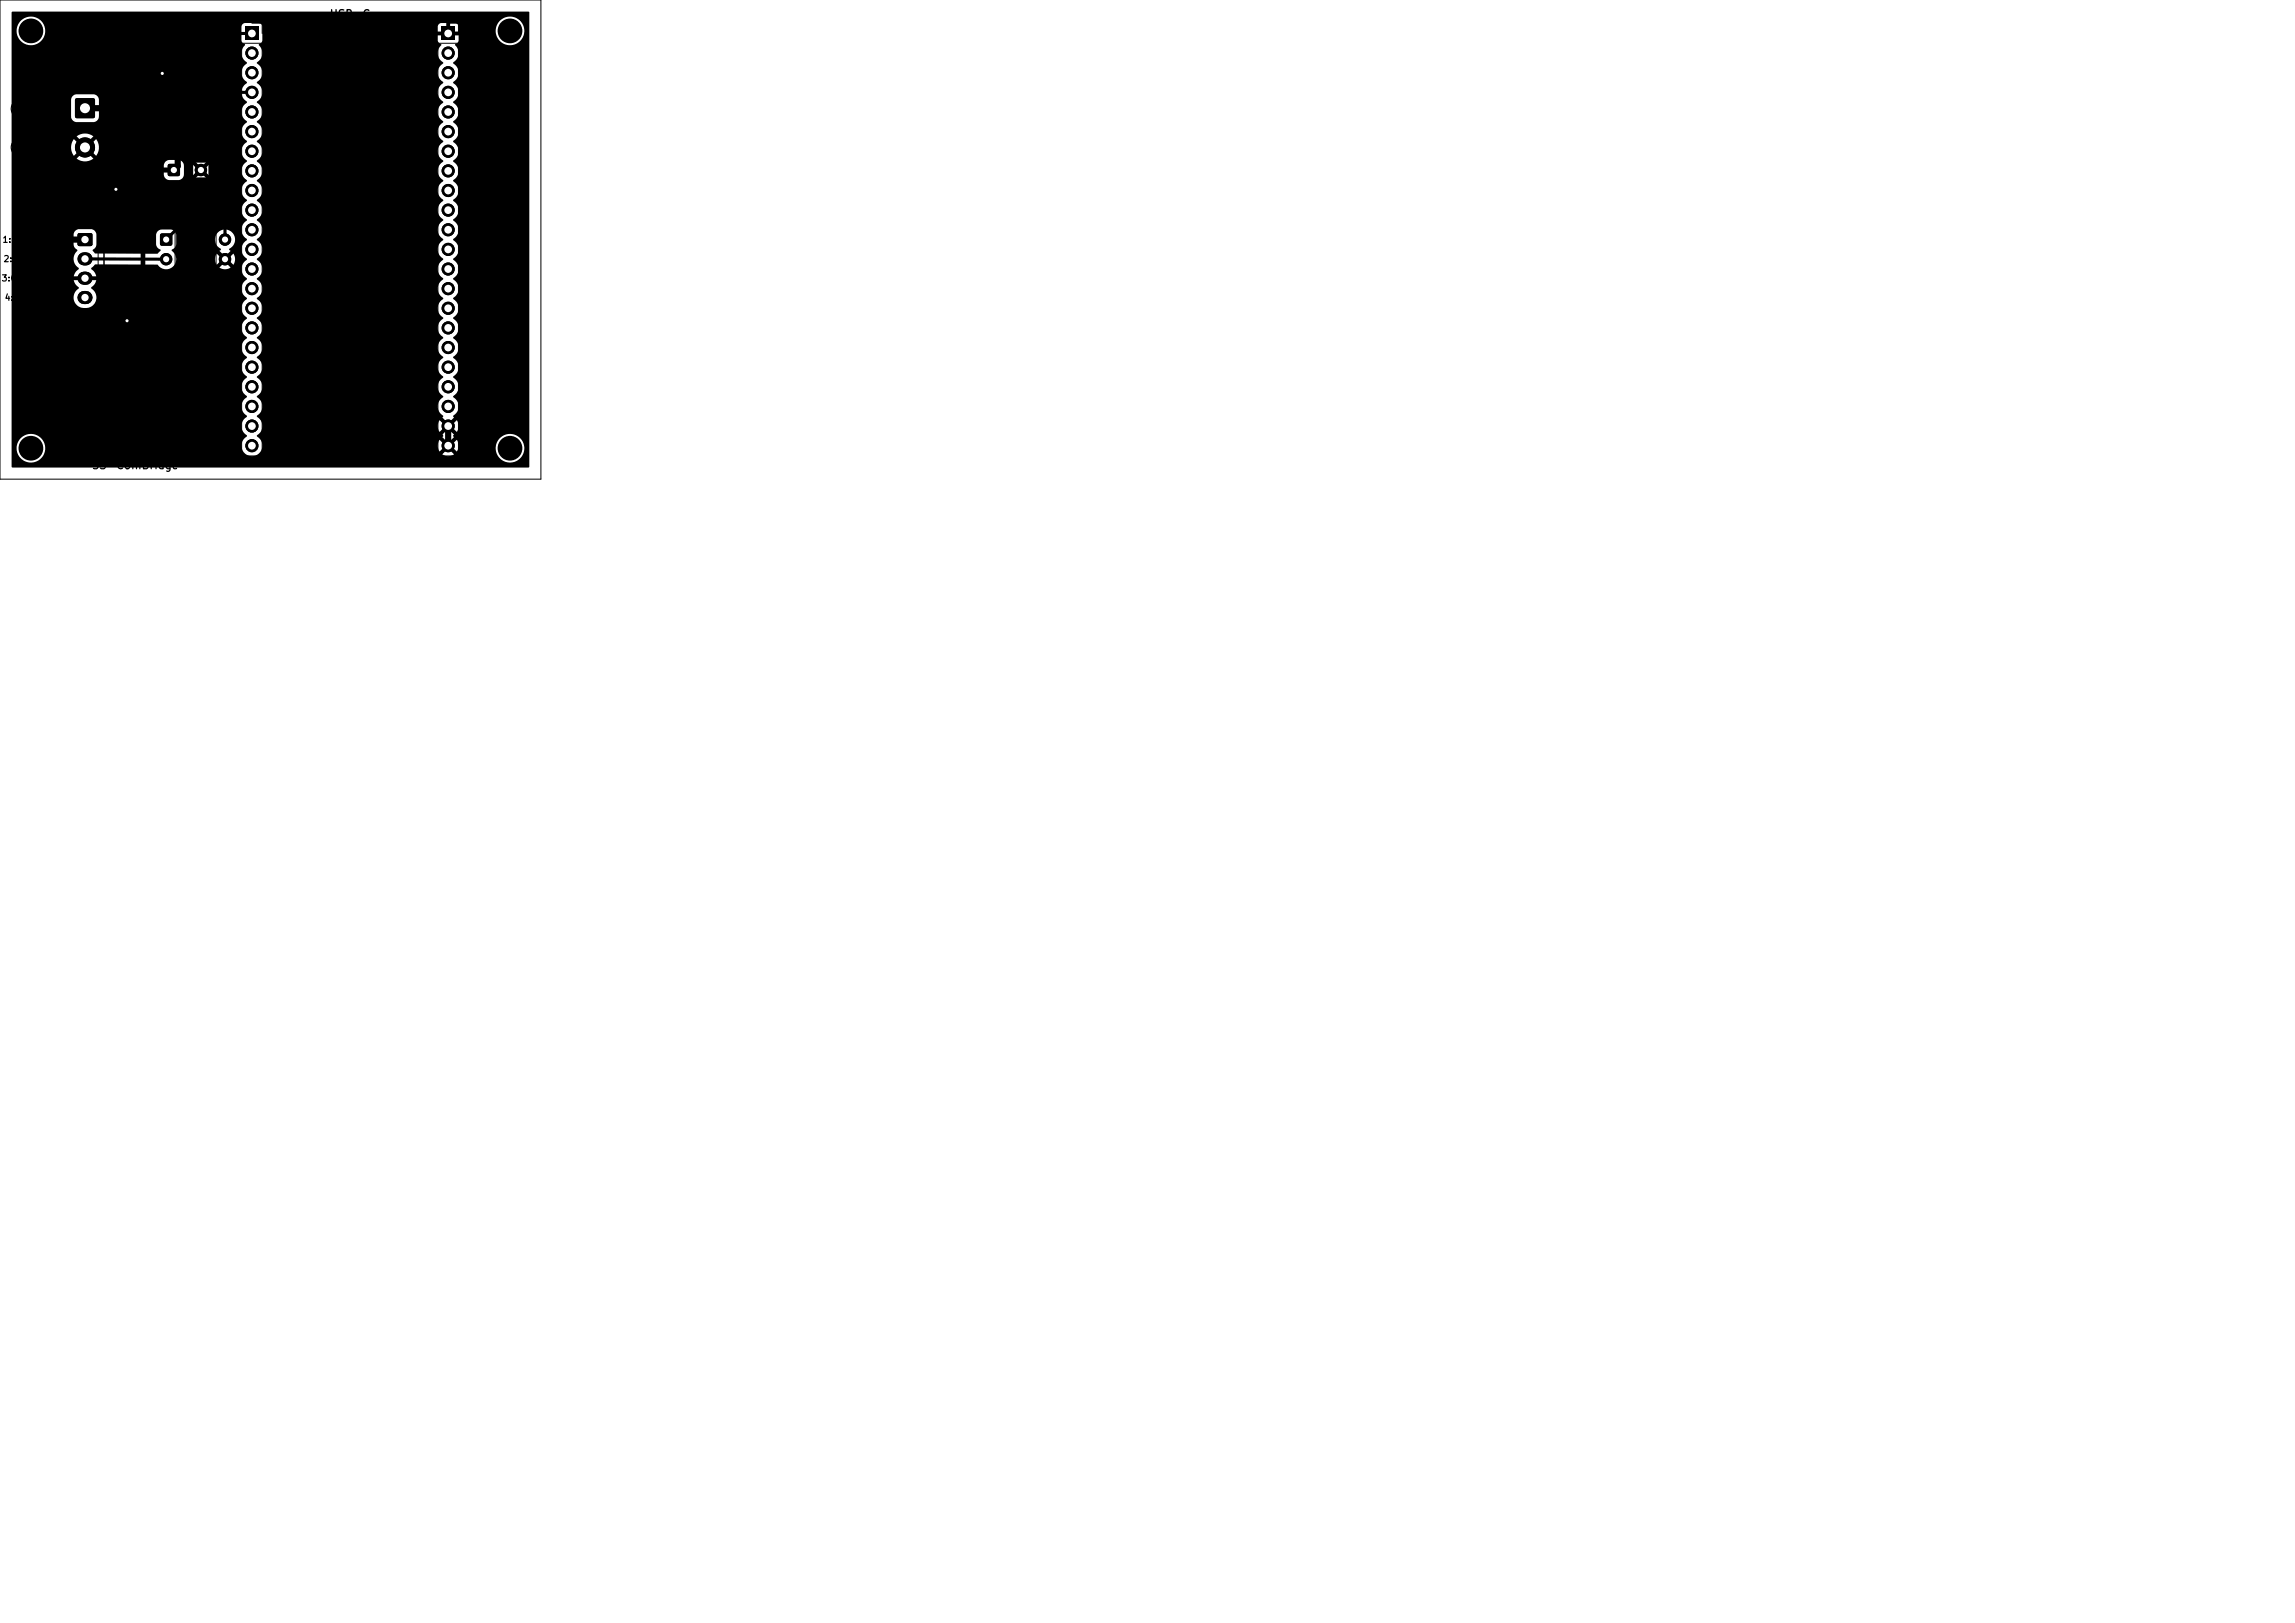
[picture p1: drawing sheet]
<svg xmlns="http://www.w3.org/2000/svg" width="297mm" height="210mm" viewBox="0 0 297 210" stroke-linecap="round" stroke-linejoin="round" font-family="sans-serif">
<defs><g id="words">
<g font-size="1">
<text x="42.6" y="2.6">USB-C</text>
<text x="1.1" y="14.8">(+)</text>
<text x="1.1" y="19.8">(-)</text>
<text x="11.8" y="61">S3-CoinBridge</text>
</g>
<g font-size=".8">
<text x=".2" y="31.6">1:12V</text>
<text x=".4" y="34.1">2:SIG</text>
<text x=".1" y="36.6">3:GND</text>
<text x=".5" y="39.1">4:NC</text>
<text x="14.2" y="42.1">PWR</text>
</g>
</g></defs>
<g fill="#000">
<path d="M5.7 13.6l.6 .4-.6 .4zM9.8 12.8l.1-.1h2.2l.1 .1 .1 .2v2.1l-.1 .1-.1 .1h-2.2l-.1-.1-.1-.1v-2.1zM17.8 12.2l.2-.1h2l.2 .1v.2v1.4l-.2 .1h-2l-.2-.1-.1-.1zM23.6 6.9l.7-.1 .3 .2v1l-.2 .2h-.6l-.2-.2v-.9zM21.8 12.2l.2-.1h2l.2 .1v.2v1.4l-.2 .1h-2l-.2-.1-.1-.1zM23.6 8.8h.7l.2 .1v1.1l-.1 .2h-.6l-.2-.1-.1-1.1zM25.5 6.9l.7-.1 .2 .2v1l-.1 .2h-.7l-.2-.2v-.9zM25.5 8.8h.7l.2 .1v1.1l-.1 .2h-.6l-.2-.1-.1-1.1zM31.7 3.5h1.7v1.7h-1.7zM57.1 3.5h1.7v1.7h-1.7zM1.5 1.6l66.9-.1 .1 .1v58.8l-.1 .1h-66.8l-.1-.1v-2.5h.6a1.85 1.85 0 0 0 2.6 1.8 1.85 1.85 0 0 0 .5-3.1 1.85 1.85 0 0 0-3 1l-.1 .3h-.6v-27.6h8v1.5l.2 .3 .3 .2v.2a1.39 1.39 0 0 0 .2 2.2l-.5 .6-.2 .4h1.1l-.1 .2 .1 .4h-1.1l.2 .4 .5 .6a1.42 1.42 0 0 0-.5 1.8 1.42 1.42 0 0 0 1.7 .7 1.37 1.37 0 0 0 1.1-1.1 1.37 1.37 0 0 0-.7-1.4l.5-.6 .2-.4h-1.1l.1-.2-.1-.4h1.1l-.2-.4-.5-.5v-.1l.5-.5h8a1.33 1.33 0 0 0 2.1 .3 1.33 1.33 0 0 0-.2-2.1v-.1l.4-.3a1.38 1.38 0 0 0 .2-1.1h5v.2a1.56 1.56 0 0 0 .8 1.2l-.2 .2 .7 .6-.3 .2-.1 .2-.7-.6a1.29 1.29 0 0 0 0 1.4l.7-.7 .2 .3h.2l-.7 .8a1.29 1.29 0 0 0 1.4-.1l-.6-.7 .2-.1 .1-.2 .7 .6a1.29 1.29 0 0 0 0-1.4l-.7 .7-.1-.2-.2-.2 .6-.6-.1-.2v-.1a1.31 1.31 0 0 0 .2-2.3 1.31 1.31 0 0 0-2.1 1h-5v-.5a.74 .74 0 0 0-.7-.7h-1.2l-.4 .2-.3 .4v1.3a.94 .94 0 0 0 .6 .8l-.5 .4h-7.9l-.4-.4 .3-.3 .2-.3v-1.5a.74 .74 0 0 0-.7-.7l-1.7 .1-.4 .2-.2 .4h-8v-8.9h19.7v1.3l.3 .4 .4 .2h1.2l.3-.1 .2-.2a1.38 1.38 0 0 0 .2-1.1h.9v.4l.2 .4 .7-.7 .1 .2 .3 .2-.7 .7a1.29 1.29 0 0 0 1.4 0l-.7-.7 .3-.2 .1-.2 .7 .7a1.29 1.29 0 0 0 0-1.4l-.7 .7-.2-.3-.2-.1 .7-.7a1.29 1.29 0 0 0-1.4 0l.7 .7-.2 .1-.2 .3-.7-.7-.2 .6h-.9a.91 .91 0 0 0-.6-1.2l-1.6 .1-.2 .2-.2 .4h-19.7v-2.4h7.7l.1 .7 .3 .5 .8-.9 .4 .4-.9 .8 .1 .1a1.79 1.79 0 0 0 2.1-.1l-.9-.8 .4-.4 .8 .9 .1-.1a1.79 1.79 0 0 0-.1-2.1l-.8 .8-.4-.3 .9-.9h-.1a1.79 1.79 0 0 0-2.1 0l.9 .9-.4 .3-.8-.8-.3 .5-.1 .5h-7.7v-6.1h7.7v2.3l.3 .4 .4 .2h2.2l.3-.1 .2-.2 .2-.4v-2.2a.74 .74 0 0 0-.7-.7h-2.3l-.4 .3-.2 .4h-7.7v-9h.6v.2a1.85 1.85 0 0 0 2.2 1.7 1.85 1.85 0 0 0 1.5-2.4h25.4l.1 1.9 .1 .2 .3 .2v.1a1.45 1.45 0 0 0 .3 2.3 1.48 1.48 0 0 0 0 2.6 1.48 1.48 0 0 0 0 2.5 1.48 1.48 0 0 0 0 2.6 1.48 1.48 0 0 0 0 2.5 1.48 1.48 0 0 0 0 2.5 1.48 1.48 0 0 0 0 2.6 1.48 1.48 0 0 0 0 2.5 1.48 1.48 0 0 0 0 2.6 1.48 1.48 0 0 0 0 2.5 1.48 1.48 0 0 0 0 2.5 1.48 1.48 0 0 0 0 2.6 1.48 1.48 0 0 0 0 2.5 1.48 1.48 0 0 0 0 2.6 1.48 1.48 0 0 0 0 2.5 1.48 1.48 0 0 0 0 2.5 1.48 1.48 0 0 0 0 2.6 1.48 1.48 0 0 0 0 2.5 1.48 1.48 0 0 0 0 2.6 1.48 1.48 0 0 0 0 2.5 1.37 1.37 0 0 0-.7 1.9 1.37 1.37 0 0 0 1.9 .5 1.37 1.37 0 0 0 .6-1.8l-.6-.5 .1-.2a1.43 1.43 0 0 0-.1-2.4 1.48 1.48 0 0 0 0-2.6 1.48 1.48 0 0 0 0-2.5 1.48 1.48 0 0 0 0-2.6 1.48 1.48 0 0 0 0-2.5 1.48 1.48 0 0 0 0-2.5 1.48 1.48 0 0 0 0-2.6 1.48 1.48 0 0 0 0-2.5 1.48 1.48 0 0 0 0-2.6 1.48 1.48 0 0 0 0-2.5 1.48 1.48 0 0 0 0-2.5 1.48 1.48 0 0 0 0-2.6 1.48 1.48 0 0 0 0-2.5 1.48 1.48 0 0 0 0-2.6 1.48 1.48 0 0 0 0-2.5 1.48 1.48 0 0 0 0-2.5 1.48 1.48 0 0 0 0-2.6 1.48 1.48 0 0 0 0-2.5 1.48 1.48 0 0 0 0-2.6l.1-.1a1.35 1.35 0 0 0 .7-1.2h22.6v.2a1.78 1.78 0 0 0 .8 1.1 1.48 1.48 0 0 0 0 2.6 1.48 1.48 0 0 0 0 2.5 1.48 1.48 0 0 0 0 2.6 1.48 1.48 0 0 0 0 2.5 1.48 1.48 0 0 0 0 2.5 1.48 1.48 0 0 0 0 2.6 1.48 1.48 0 0 0 0 2.5 1.48 1.48 0 0 0 0 2.6 1.48 1.48 0 0 0 0 2.5 1.48 1.48 0 0 0 0 2.5 1.48 1.48 0 0 0 0 2.6 1.48 1.48 0 0 0 0 2.5 1.48 1.48 0 0 0 0 2.6 1.48 1.48 0 0 0 0 2.5 1.48 1.48 0 0 0 0 2.5 1.48 1.48 0 0 0 0 2.6 1.48 1.48 0 0 0 0 2.5 1.48 1.48 0 0 0 0 2.6l-.2 .1 .7 .6-.3 .2-.1 .2-.6-.6h-.1a1.34 1.34 0 0 0 .1 1.5l.6-.6 .1 .1 .3 .2-.6 .6 .1 .2-.2 .2 .7 .6-.3 .2-.1 .1-.6-.6a1.33 1.33 0 0 0 0 1.5l.6-.6 .1 .2 .3 .2-.7 .6h.1a1.34 1.34 0 0 0 1.5 0l-.7-.6 .3-.2 .1-.2 .6 .6 .2-.5h4.8a1.85 1.85 0 0 0 2.6 1.8 1.85 1.85 0 0 0 .5-3.1 1.85 1.85 0 0 0-3 1l-.1 .3h-4.8v-.5l-.2-.5-.6 .6-.2-.2-.2-.1 .7-.6-.2-.2 .2-.2-.7-.6 .3-.2 .1-.1 .6 .6a1.33 1.33 0 0 0 0-1.5l-.6 .6-.2-.3-.2-.1 .7-.6h-.1a.21 .21 0 0 1 0-.3 .21 .21 0 0 1 .2-.1 1.46 1.46 0 0 0-.3-2.3 1.48 1.48 0 0 0 0-2.5 1.48 1.48 0 0 0 0-2.6 1.48 1.48 0 0 0 0-2.5 1.48 1.48 0 0 0 0-2.5 1.48 1.48 0 0 0 0-2.6 1.48 1.48 0 0 0 0-2.5 1.48 1.48 0 0 0 0-2.6 1.48 1.48 0 0 0 0-2.5 1.48 1.48 0 0 0 0-2.5 1.48 1.48 0 0 0 0-2.6 1.48 1.48 0 0 0 0-2.5 1.48 1.48 0 0 0 0-2.6 1.48 1.48 0 0 0 0-2.5 1.48 1.48 0 0 0 0-2.5 1.48 1.48 0 0 0 0-2.6 1.48 1.48 0 0 0 0-2.5 1.48 1.48 0 0 0 0-2.6 1.46 1.46 0 0 0 .3-2.3l.4-.4v-.8h-.9l.1-.2-.1-.3h.9v-.2h4.8a1.85 1.85 0 0 0 2.6 1.8 1.85 1.85 0 0 0 .5-3.1 1.85 1.85 0 0 0-3 1l-.1 .3h-4.8v-.5l-.1-.3-.2-.1h-.7v.9l-.2-.1-.4 .1v-.9h-.8l-.2 .4-.1 .7h1l-.1 .2 .1 .3h-1l.1 .8 .4 .4-.4 .6-.1 .4h-22.6l-.1-.4-.4-.6v-.1l.3-.2 .2-.3-.1-1.8-.1-.3-.2-.1h-2l-.2 .1-.2 .3h-25.4a1.85 1.85 0 0 0-2-1.2 1.85 1.85 0 0 0-1.7 1.7h-.6zM10.6 23.8h.7l.2 .1v1.1l-.1 .2h-.6l-.2-.1v-1.1z"/>
<path d="M10.1 30.2h.2h1.4h.2l.1 .2-.1 1.4-.2 .1h-1.4l-.2-.1-.1-.2zM12.5 23.8h.7l.2 .1v1.1l-.1 .2h-.6l-.2-.1-.1-1.1zM20.8 30.3l.1-.1 1.3 .1 .1 .2-.1 1.2-.1 .1-1.3-.1-.1-.1zM21.8 21.3l.1-.1 1.3 .1 .1 .2-.1 1.2-.2 .1-1.2-.1-.1-.1zM9.1 42.9l.7-.1 .3 .2v1l-.2 .2h-.6l-.2-.2v-.9zM11 42.9l.7-.1 .2 .2v1l-.1 .2h-.7l-.2-.2v-.9zM11.3 51l.1 .1zM11.3 51.1h.1zM11.3 50.9l.1 .1zM11.3 51h.1zM11.3 50.9h.1zM11.3 51.1l.2 .1z"/>
<path d="M11.3 53l.2 .1zM11.4 50.8h.3zM11.5 50.1h.2zM11.3 53h.4zM11.6 50.1h.1zM11.6 53l.1 .1zM11.6 53.1h.1zM11.4 50.8l.3 .1zM11.6 50.1l.1 .1zM11.6 53.1l.1 .1zM11.6 53.2h.1zM11.3 51.2h.4z"/>
<path d="M11.3 50.9h.4zM11.6 50.9h.1zM11.6 50.2h.2zM11.7 50.9h.1zM11.7 51.1h.1zM11.7 51.1l.1 .1zM11.7 50.9l.1 .1zM11.7 51h.1zM11.7 51l.1 .1zM11.7 54.4h.1zM11.7 50.2h.1zM11.7 53.2l.1 .1z"/>
<path d="M11.7 54.3l.1 .1zM11.6 53.9h.2zM11.7 54.3h.1zM11.7 53.9l.1 .1zM11.7 54h.1zM11.3 51.2h.6zM11.7 50.2l.2 .1zM11.7 54.3h.2zM11.7 54h.2zM11.8 54l.1 .1zM11.4 53h.5zM11.7 50.3h.2z"/>
<path d="M11.8 54.1h.1zM11.7 54.2l.2 .1zM11.8 50.3h.1zM11.7 53.3h.2zM11.8 54.2h.1zM11.8 49.3h.1zM11.9 49.2v.1zM11.8 54.2h.2zM11.9 49.2h.1zM11.7 53.3h.3zM11.8 49.3h.2zM11.9 49.1l.1 .1z"/>
<path d="M11.9 49.1h.1zM11.4 51.2h.6zM11.6 51.2l.4 .1zM11.8 51.3h.2zM11.9 50.3l.1 .1zM11.6 52.9l.4 .1zM11.7 52.9h.3zM11.8 54.1l.2 .1zM11.8 50.3h.2zM11.8 52.9h.2zM11.9 49.3h.1zM11.9 50.4h.1z"/>
<path d="M12 52.8v.1zM11.9 53.2l.2 .1zM11.9 50.4h.2zM11.9 54.1h.2zM11.9 54.9h.2zM12 50.2l.1 .1zM12 53h.1zM12 53.2h.1zM12 50.2h.1zM12 53l.1 .1zM12 53.1h.1zM11.9 49.3l.2 .1z"/>
<path d="M12 50.4h.1zM12 54.1h.1zM12 50.1l.1 .1zM12 53.1l.1 .1zM12 50.1h.1zM11.9 54.8l.2 .1zM12 49.4h.2zM12 50.4l.2 .1zM12 50.5h.2zM12.1 50.5h.1zM12 54.8h.2zM12 54l.2 .1z"/>
<path d="M12 49h.2zM12.1 54h.1zM12.1 55.2h.1zM12 49h.3zM12 49.4h.3zM12.1 49.4l.2 .1zM12.1 53.9l.2 .1zM12.2 55.1l.1 .1zM11.5 50l.8 .1zM11.5 50.1h.8zM11.9 53.8l.4 .1zM11.9 49l.4 .1z"/>
<path d="M12.2 49.4h.1zM12.2 55.1h.1zM12.2 49.3l.1 .1zM11.5 50h.8zM11.5 53.9h.8zM12 54.8h.3zM12.1 54.7l.2 .1zM12.1 49.5h.2zM12.1 54.7h.2zM12.2 49.1h.1zM12.2 53.9h.1zM12.2 49.3h.1z"/>
<path d="M12.2 55l.1 .1zM12.2 51.4h.1zM12.2 51.4l.1 .1zM12.2 51.5h.1zM12.2 52.4h.1zM12.2 52.4l.1 .1zM12.2 52.5h.1zM12.2 55h.1zM12.2 54.8h.1zM12.3 49.1v.1zM12.3 51.2v.1zM12.3 52.6v.1z"/>
<path d="M12.3 54.8v.1zM12.2 49.5h.2zM12.2 54.7h.2zM12.3 54.9h.1zM12.3 51h.1zM12.3 51l.1 .1zM12.3 52.8l.1 .1zM12.3 52.9h.1zM12.3 50.9h.1zM12.3 53h.1zM12.3 50.7l.1 .1zM12.3 50.8h.1z"/>
<path d="M12.3 53.1h.1zM12.3 53.1l.1 .1zM12.3 54.6l.2 .1zM12.4 50.6l.1 .1zM12.4 50.7h.1zM12.4 53.2l.1 .1zM12.4 53.3h.1zM12.3 49.5l.2 .1zM12.4 49.6h.1zM12.4 50.5l.1 .1zM12.4 50.6h.1zM12.4 53.3l.1 .1z"/>
<path d="M12.4 53.4h.1zM12.3 49.6h.2zM12.3 54.6h.2zM12.4 50.4l.1 .1zM12.4 50.5h.1zM12.4 53.4l.1 .1zM12.5 53.5v.1zM12.4 55h.2zM12.4 48.2l.2 .1zM12.5 48.4h.1zM12.5 50.3h.1zM12.5 53.6h.1z"/>
<path d="M12.5 53.6l.1 .1zM12.4 55.6l.2 .1zM12.5 54.5h.1zM12.5 50.2h.1zM12.5 50.2l.1 .1zM12.5 53.7h.1zM12.3 55h.3zM12.4 54.6h.2zM12.4 54.5l.2 .1zM12.5 48.4l.1 .1zM12.5 50.1h.1zM12.5 50.1l.1 .1z"/>
<path d="M12.5 53.7l.1 .1zM12.5 53.8h.1zM12.3 54.9l.4 .1zM12.4 48.3h.3zM12.5 48.5h.2zM12.5 54.6h.2zM12.6 48.5h.1zM12.6 50l.1 .1zM12.6 50.1h.1zM12.6 53.8l.1 .1zM12.6 53.9h.1zM12.6 54.6l.1 .1z"/>
<path d="M12.2 49.3h.5zM12.3 49.2l.4 .1zM12.5 54.9h.2zM12.6 50h.1zM12.6 54.7h.1zM12.3 49.2h.4zM12.6 54.9h.1zM12.6 48.5l.1 .1zM12.6 49.9h.1zM12.6 54h.1zM12.6 54.7l.1 .1zM12.6 54.8h.1z"/>
<path d="M12.6 54.8l.1 .1zM12.4 55.6h.3zM12.5 55.6h.2zM12.6 48.6h.1zM12.7 49.8v.1zM12.7 54v.1zM12.7 55.6l.1 .1zM12.7 49.8h.1zM12.7 54.1h.1zM12.7 55.7h.1zM12.7 49.7l.1 .1zM12.7 54.2h.1z"/>
<path d="M12.4 48.3l.4 .1zM12.6 55.6h.2zM12.7 48.7h.1zM12.7 55.7l.1 .1zM12.7 56h.1zM12.7 49.7h.1zM12.7 56l.1 .1zM12.7 48.7l.1 .1zM12.7 55.8h.1zM12.7 48.6l.2 .1zM12.7 55.5l.2 .1zM12.8 48.8h.1z"/>
<path d="M12.8 55.9l.1 .1zM12.8 49.6h.1zM12.8 54.3l.1 .1zM12.6 48.4h.3zM12.8 48.6h.1zM12.8 55.9h.1zM12.8 48.9h.1zM12.8 49.5h.1zM12.8 54.4h.1zM12.8 55.8l.1 .1zM12.8 48.5l.1 .1zM12.8 48.8l.1 .1z"/>
<path d="M12.8 54.4l.1 .1zM12.7 55.5h.3zM12.8 55.8h.2zM12.8 48.5h.2zM12.9 49.4h.1zM12.9 49.4l.1 .1zM12.9 54.5h.1zM12.7 48.4h.3zM12.9 48.5h.1zM12.9 55.8h.1zM12.9 49.3l.1 .1zM12.9 54.5l.1 .1z"/>
<path d="M12.9 55.7h.1zM12.9 55.7l.1 .1zM12.9 49.3h.1zM12.9 54.6h.1zM12.8 55.5h.2zM13 54.6v.1zM13 55.6h.1zM13 55.6l.1 .1zM13 49.2h.1zM13 49.2l.1 .1zM13 54.7h.1zM12.8 48.4h.3z"/>
<path d="M13 47.6l.1 .1zM13 47.6h.1zM13 47.7h.1zM13 55.5l.1 .1zM13 49.1h.1zM13 49.1l.1 .1zM13 54.7l.1 .1zM13 54.8h.1zM13 55.5h.1zM12.9 48.4l.3 .1zM12.9 55.5h.3zM13 55.4h.2z"/>
<path d="M13 47.6h.2zM13 47.7h.2zM13 48.5h.2zM13.1 49l.1 .1zM13.1 49.1h.1zM13.1 54.8l.1 .1zM13.1 54.9h.1zM12.9 48.5h.3zM12.9 55.4l.3 .1zM13.1 47.5l.1 .1zM13.1 47.7l.1 .1zM13.1 49h.1z"/>
<path d="M13.1 47.5h.1zM13.1 47.8h.1zM13.1 54.9l.1 .1zM13.1 47.8h.2zM13.1 56.4h.2zM13.1 56.4l.2 .1zM13.2 48.9l.1 .1zM13.2 55h.1zM13.1 47.8l.2 .1zM13.1 56.5h.2zM13.2 56.4h.1zM13.2 48.9h.1z"/>
<path d="M13.2 47.9h.1zM13.2 56.3l.1 .1zM13.2 48.8l.1 .1zM13.2 55l.1 .1zM13.2 56.5h.1zM13.2 56.3h.1zM13.2 47.9h.2zM13.2 56.3h.2zM13.2 56.5l.2 .1zM13.3 48.8h.1zM13.3 55.1h.1zM13.3 55.1l.1 .1z"/>
<path d="M13.2 47.4h.2zM13.3 47.9l.1 .1zM13.3 56.3h.1zM13.3 48.7l.1 .1zM13.3 55.2h.1zM13.3 56.6h.1zM13.3 48h.1zM13.3 56.2l.1 .1zM13.3 48.7h.1zM13.2 47.4l.3 .1zM13.3 48h.2zM13.3 56.2h.2z"/>
<path d="M13.4 48.7h.1zM13.4 55.2h.1zM13.4 55.2l.1 .1zM13.1 47.5h.4zM13.4 56.1l.1 .1zM13.4 48.6l.1 .1zM13.4 55.3h.1zM13.4 48.6h.1zM13.4 47.5h.1zM13.4 56.1h.1zM13.5 48.1v.1zM13.4 56.6l.2 .1z"/>
<path d="M13.4 47.5l.2 .1zM13.4 48.1h.2zM13.5 56.1h.1zM13.5 48.5l.1 .1zM13.5 55.3l.1 .1zM13.4 47.6h.2zM13.5 56l.1 .1zM13.5 48.5h.1zM13.5 55.4h.1zM13.3 56.6h.3zM13.4 48l.2 .1zM13.5 47.6h.1z"/>
<path d="M13.5 47.6l.1 .1zM13.5 48h.1zM13.5 55.4l.1 .1zM13.5 56.6h.2zM13.5 47.7h.2zM13.5 48h.2zM13.6 48.4l.1 .1zM13.6 55.5h.1zM13.6 55.9l.1 .1zM13.5 56h.2zM13.6 47.7h.1zM13.6 48h.1z"/>
<path d="M13.6 56.5l.1 .1zM13.6 47.9l.1 .1zM13.6 48.4h.1zM13.6 56.5h.1zM13.6 47.7l.1 .1zM13.6 47.8h.1zM13.6 47.9h.1zM13.6 47.8l.1 .1zM13.6 55.5l.1 .1zM13.5 56h.3zM13.6 56.5h.2zM13.6 48.4h.2z"/>
<path d="M13.7 48.3l.1 .1zM13.7 55.6h.1zM13.6 56l.2 .1zM13.6 56.4l.2 .1zM13.7 56.4h.1zM13.7 48.3h.1zM13.7 56.1h.1zM13.8 48.2v.1zM13.8 55.6v.1zM13.7 56.3l.2 .1zM13.8 46.9h.1zM13.8 46.9l.1 .1z"/>
<path d="M13.8 56.1h.1zM13.8 56.1l.1 .1zM13.8 56.3h.1zM13.8 55.7h.1zM13.8 56.2h.1zM13.8 47h.1zM13.8 48.2h.1zM13.8 56.2l.1 .1zM13.8 47l.1 .1zM13.8 47.1h.1zM13.8 55.7l.1 .1zM13.9 47.1h.1z"/>
<path d="M13.9 48.1l.1 .1zM13.9 55.8h.1zM13.9 47.1l.1 .1zM13.9 48.1h.1zM13.9 47.2h.1zM13.9 47.2h.2zM13.9 48l.2 .1zM13.9 55.8l.2 .1zM13.9 57.1h.2zM14 47.2l.1 .1zM14 48h.1zM14 55.9h.1z"/>
<path d="M14 57l.1 .1zM14 47.3h.1zM14 57h.1zM14 55.9l.1 .1zM14 56.9l.1 .1zM14 47.3l.2 .1zM14.1 47.4h.1zM14.1 56.9h.1zM14.1 47.9l.1 .1zM14.1 56h.1zM14.1 47.9h.1zM14.1 56.8h.1z"/>
<path d="M14.1 56.8l.1 .1zM14.1 47.4l.2 .1zM14.1 47.5h.2zM14.1 47.9h.2zM14.1 56h.2zM14.1 56.8h.2zM14.2 47.9h.1zM14.2 56l.1 .1zM14.2 56.7l.1 .1zM14.2 56.8h.1zM14.2 56.7h.1zM14.2 47.8l.1 .1z"/>
<path d="M14.2 56.1h.1zM14.2 56.6l.1 .1zM14.3 47.8h.1zM14.3 56.1h.1zM14.3 56.6h.1zM14.3 56.5l.1 .1zM14.3 46.6h.1zM14.3 46.6l.1 .1zM14.3 46.7h.1zM14.3 56.5h.1zM14.3 47.7l.1 .1zM14.3 56.1l.1 .1z"/>
<path d="M14.3 46.6h.2zM14.3 46.7l.2 .1zM14.4 47.7h.1zM14.4 56.2h.1zM14.4 46.5l.1 .1zM14.4 46.8h.1zM14.4 56.2l.2 .1zM14.4 47.7h.2zM14.4 57.4h.2zM14.4 46.5h.2zM14.5 47.6l.1 .1zM14.5 56.3h.1z"/>
<path d="M14.5 57.4h.1zM14.5 47.6h.1zM14.5 57.4l.1 .1zM14.4 46.5h.3zM14.4 46.8l.3 .1zM14.5 46.5h.2zM14.6 46.4l.1 .1zM14.6 47.6h.1zM14.6 56.3h.1zM14.5 57.5h.2zM14.6 56.3l.1 .1zM14.6 47.2h.1z"/>
<path d="M14.6 47.5l.2 .1zM14.6 56.4h.2zM14.7 57h.1zM14.7 57l.1 .1zM14.7 57.1h.1zM14.7 56.4h.1zM14.7 47.5h.1zM14.7 56.9l.1 .1zM14.6 47.1l.2 .1zM14.7 57.6h.1zM14.7 56.9h.1zM14.7 57.1l.1 .1z"/>
<path d="M14.6 46.8h.3zM14.7 47.1h.2zM14.7 47.5h.2zM14.7 56.4h.2zM14.7 57.2h.2zM14.4 46.8h.5zM14.6 57.5l.3 .1zM14.6 57.5h.3zM14.8 47.4l.1 .1zM14.8 56.4l.1 .1zM14.8 57.2h.1zM14.8 47.1h.1z"/>
<path d="M14.8 57.5h.1zM14.8 56.8l.1 .1zM14.8 46.8l.1 .1zM14.8 47.4h.1zM14.8 56.5h.1zM14.8 57.2l.1 .1zM14.8 46.9h.1zM14.8 47l.1 .1zM14.8 57.3h.1zM14.8 57.4l.1 .1zM14.9 46.9h.1zM14.9 46.9l.1 .1z"/>
<path d="M14.9 47h.1zM14.9 57.3h.1zM14.9 57.3l.1 .1zM14.9 57.4h.1zM14.7 56.9h.3zM14.9 47.4h.1zM14.9 56.5h.1zM14.9 56.5l.1 .1zM14.1 42.9l.7-.1 .2 .2v1l-.1 .2h-.6l-.2-.2zM14.9 56.9h.2zM15 47.3l.1 .1zM15 56.6h.1z"/>
<path d="M15 56.9l.1 .1zM15 57h.1zM15 47.3h.2zM15 56.6h.2zM15.1 47.2l.2 .1zM15.1 56.6l.2 .1zM15.2 46.2l.1 .1zM15.2 46.3h.1zM15.2 46.3l.1 .1zM15.2 46.4h.1zM15.2 46.2h.1zM15.2 46.4l.1 .1z"/>
<path d="M15.2 47.2h.1zM15.2 56.7h.1zM15.2 46.5h.1zM15.2 46.1l.2 .1zM15.2 46.5l.2 .1zM15.2 46.6h.2zM15.3 46.6h.1zM15.2 56.7h.2zM15.2 46.1h.2zM15.2 47.2h.2zM15.3 46.6l.1 .1zM15.3 46.7h.1z"/>
<path d="M15.3 47.2h.2zM15.3 56.7l.2 .1zM15.4 57.6h.1zM15.4 57.6l.1 .1zM15.4 57.7h.1zM15.4 57.5l.1 .1zM15.4 57.7l.1 .1zM15.4 57.8h.1zM15.4 57.5h.1zM15.4 47.1l.1 .1zM15.4 56.8h.1zM15.4 46l.1 .1z"/>
<path d="M15.4 57.4l.1 .1zM15.4 57.4h.1zM15.4 51.5h.1zM15.3 46.1h.3zM15.4 51.4l.2 .1zM15.5 57.3h.1zM15.5 57.3l.1 .1zM15.4 47.1h.2zM15.4 51.4h.2zM15.4 56.8h.2zM15.4 57.8l.2 .1zM15.4 46.8h.2z"/>
<path d="M15.4 51.3l.2 .1zM15.4 51.3h.3zM15.5 47.1h.2zM15.5 56.8h.2zM15.5 46.1h.2zM15.5 57.2l.2 .1zM15.5 46.1l.2 .1zM15.4 46.7l.3 .1zM15.6 46.2h.1zM15.3 46.7h.4zM15.4 51.2l.3 .1zM15.6 57.9h.1z"/>
<path d="M15.6 46.2l.1 .1zM15.6 46.3h.1zM15.4 51.2h.3zM15.5 56.8l.2 .1zM15.6 46.7h.1zM15.6 46.3l.1 .1zM15.4 51.2h.4zM15.5 57.9h.3zM15.6 57.2h.2zM15.7 46.4h.1zM15.7 46.4l.1 .1zM15.7 46.6h.1z"/>
<path d="M15.7 46.6l.1 .1zM15.7 46.5h.1zM15.7 46.5l.1 .1zM15.4 51.1l.4 .1zM15.6 56.9h.2zM15.6 47l.2 .1zM15.7 57.8l.1 .1zM15.7 57.8h.1zM15.5 51.1h.4zM15.5 57.2h.4zM15.8 57.7l.1 .1zM15.8 57.8h.1z"/>
<path d="M15.7 47h.2zM15.7 56.9h.2zM15.7 57.2l.2 .1zM15.8 57.7h.1zM15.8 57.3h.1zM15.8 57.6h.1zM15.8 57.6l.1 .1zM15.8 57.3h.2zM15.8 57.3l.2 .1zM15.8 57.5l.2 .1zM15.8 57.6h.2zM15.9 57.4h.1z"/>
<path d="M15.9 57.4l.1 .1zM15.9 57.5h.1zM15.5 51l.5 .1zM15.8 47h.2zM15.8 56.9h.2zM15.8 52.6h.2zM15.8 52.5h.2zM15.8 52.5l.2 .1zM15.5 51h.5zM15.7 52.4h.3zM15.8 52.4l.2 .1zM15.7 52.3h.4z"/>
<path d="M15.7 52.3l.4 .1zM15.7 52.4h.4zM15.7 52.2l.4 .1zM15.8 52.2h.3zM15.8 46.9l.3 .1zM15.8 56.9l.3 .1zM15.8 52.1l.3 .1zM15.5 51h.7zM15.8 52.1h.4zM15.8 52l.4 .1zM15.9 46.9h.3zM15.9 57h.3z"/>
<path d="M15.8 52h.4zM15.5 51h.8zM15.8 51.9h.5zM15.8 51.9l.5 .1zM15.9 51.9h.4zM16 57h.3zM15.9 51.8l.4 .1zM16 46.9h.3zM15.9 51.8h.4zM15.9 51.8h.5zM16 51.7l.4 .1zM16.1 46.9h.3z"/>
<path d="M16.1 57l.3 .1zM16 50.7h.5zM16 51.7h.5zM15.9 50.7h.7zM16 51.6l.6 .1zM16.2 46.8l.4 .1zM16.2 57.1h.4zM16.1 51.6h.5zM15.8 50.7h.8zM16.5 49.9h.2zM15.8 50.7l.9 .1zM16.1 51.5l.6 .1z"/>
<path d="M16.2 51.5h.5zM16.3 57.1h.4zM16.4 46.8h.3zM15.7 50.8h1.1zM16.2 51.5h.6zM16.4 49.9h.4zM16.7 45.8h.1zM16.7 45.8l.1 .1zM16.7 45.9h.1zM16.8 45.9v.1zM16.8 46v.1zM15.7 50.8l1.2 .1z"/>
<path d="M16.3 51.5h.6zM16.8 46.2h.1zM16.8 46.2l.1 .1zM16.8 46.3h.1zM16.8 46.3l.1 .1zM16.8 46.4h.1zM16.8 46.4l.1 .1zM16.8 46.5h.1zM15.6 50.9h1.3zM16.3 49.9l.6 .1zM16.7 52l.2 .1zM16.7 52.1h.2z"/>
<path d="M16.7 52.1l.2 .1zM16 42.9l.7-.1 .2 .2v1l-.1 .2h-.6l-.2-.2zM16.3 50h.6zM16.3 51.4l.6 .1zM16.5 57.1h.4zM16.5 46.8h.4zM16.7 52.2h.2zM16.7 52.2l.2 .1zM16.7 52.3h.2zM16.7 51.9l.2 .1zM16.7 52h.2zM16.8 52.4h.1z"/>
<path d="M16.7 52.3h.3zM16.7 51.9h.3zM16.7 52.3l.3 .1zM16.8 51.8l.2 .1zM15.6 50.9h1.4zM16.3 50h.7zM16.8 51.8h.2zM16.9 58.1l.1 .1zM16.9 58.2h.1zM16.9 57.8h.1zM16.9 57.9l.1 .1zM16.9 58h.1z"/>
<path d="M16.9 58l.1 .1zM16.9 58.1h.1zM15.5 50.9l1.5 .1zM16.3 50l.7 .1zM16.3 51.4h.7zM16.9 57.7h.1zM16.9 57.7l.1 .1zM16.9 57.9h.1zM16.9 57.6h.1zM16.9 57.6l.1 .1zM16.2 50.1h.9zM16.8 51.7l.3 .1z"/>
<path d="M16.8 51.7h.3zM16.9 57.5l.2 .1zM16.7 51h.4zM16.8 46.2h.3zM16.8 45.7l.3 .1zM16.9 57.8l.2 .1zM17 51.2l.1 .1zM16.3 50.1h.8zM16.7 45.8h.4zM16.8 46.1l.3 .1zM16.8 51h.3zM16.9 51.7h.2z"/>
<path d="M16.9 57.4l.2 .1zM16.3 50.1l.8 .1zM16.4 51.4h.7zM16.9 51.6l.2 .1zM16.9 51h.2zM16.9 51.6h.2zM16.4 50.2h.8zM16.6 50.2h.6zM16.8 46.1h.4zM16.9 51.6h.3zM17 51l.2 .1zM17 45.8h.2z"/>
<path d="M17 46.1h.2zM17.1 45.8l.1 .1zM16.7 50.2l.5 .1zM17 51.5l.2 .1zM17.1 45.9h.1zM17.1 45.9l.1 .1zM17.1 46l.1 .1zM17.1 46.1h.1zM17.1 46h.1zM16.8 50.3h.4zM17 51.1h.2zM17 51.5h.2z"/>
<path d="M16.9 50.3h.4zM16.9 50.3l.4 .1zM17.1 57.9h.2zM17.1 51.1h.2zM16.9 50.4h.4zM16.9 57.5h.4zM17 50.4h.3zM17.1 51.5h.2zM17.1 51.1l.2 .1zM16.9 57.9h.4zM17 50.4l.3 .1zM17.2 51.2h.1z"/>
<path d="M17.1 50.5h.2zM17.1 57.5l.3 .1zM17.1 50.5l.3 .1zM17.1 50.6h.3zM17.1 51.4l.3 .1zM17.2 50.6h.2zM17.2 57.8l.2 .1zM17.3 51.2h.1zM17.3 57.6h.1zM17.3 57.8h.1zM17.2 50.6l.2 .1zM17.2 50.7h.2z"/>
<path d="M17.2 52.1h.2zM17.2 52.1l.2 .1zM17.2 52.2h.2zM17.2 52.2l.2 .1zM17.3 51.8h.1zM17.3 51.8l.1 .1zM17.3 51.9h.1zM17.3 51.9l.1 .1zM17.3 52h.1zM17.3 52l.1 .1zM17.3 51.2l.1 .1zM17.3 51.7l.1 .1z"/>
<path d="M17.3 57.6l.1 .1zM17.3 57.7h.1zM17.3 57.7l.1 .1zM16.6 57.1l.8 .1zM17.2 52.3h.2zM17.3 50.7h.1zM17.3 52.3l.1 .1zM17.3 52.4h.1zM17.3 50.7l.1 .1zM17.3 50.8h.1zM17.3 51.7h.1zM17.3 51.6h.1z"/>
<path d="M17.3 51.6l.1 .1zM17.3 52.4l.1 .1zM17.3 52.5h.1zM17.3 52.5l.1 .1zM17.3 50.8l.1 .1zM17.3 50.9h.1zM17.3 51.5l.1 .1zM17.3 52.6h.2zM17.3 52.6l.2 .1zM17.3 50.9h.2zM17.4 50.9l.1 .1zM17.4 51h.1z"/>
<path d="M17.4 51.5h.1zM17.2 51.4h.3zM17.3 52.7h.2zM17.3 52.7l.2 .1zM17.4 51.4l.1 .1zM17.3 52.8h.2zM17.3 52.8l.3 .1zM17.3 52.9h.3zM17.4 51.1h.2zM17.4 51.1l.2 .1zM17.4 51.2h.2zM17.4 51.2l.2 .1z"/>
<path d="M17.3 52.9l.3 .1zM17.3 53h.3zM17.4 51h.2zM17.4 51l.2 .1zM17.5 51h.1zM17.4 53l.2 .1zM17.4 53.1h.2zM17.5 50.9h.1zM17.5 50.9l.1 .1zM17.5 50.8l.1 .1zM17.4 53.1l.3 .1zM17.4 53.2h.3z"/>
<path d="M17.5 50.8h.2zM17.6 51.2l.1 .1zM17.3 51.4h.4zM17.4 53.2l.3 .1zM17.4 53.3h.3zM17.5 50.7l.2 .1zM17.6 50.7h.1zM17.6 51.2h.1zM17.2 46.7h.5zM17.4 53.3l.3 .1zM17.4 53.4h.3zM17.6 51.4h.1z"/>
<path d="M17.6 50.6l.1 .1zM17.6 46.4h.1zM17.6 46.4l.1 .1zM17.7 46.1v.1zM17.7 46.2v.1zM17.7 46.3v.1zM17.2 57.2h.6zM17.5 53.4h.3zM17.5 53.4l.3 .1zM17.6 50.6h.2zM17.7 46.1h.1zM17.7 51.2h.1z"/>
<path d="M17.7 45.8h.1zM17.7 45.8l.1 .1zM17.7 45.9h.1zM17.7 45.9l.1 .1zM17.7 46h.1zM17.5 53.5h.3zM17.6 51.4l.2 .1zM17.7 45.7h.1zM17.7 45.7l.1 .1zM17.5 53.5l.3 .1zM17.5 53.6h.3zM17.6 50.5l.2 .1z"/>
<path d="M17.7 51.1l.1 .1zM17.5 53.6h.4zM17.6 50.5h.3zM17.7 51.5h.2zM17.7 51.1h.2zM17.6 53.6h.3zM17.6 53.6l.3 .1zM17.7 46l.2 .1zM17.8 57.5h.1zM17.8 57.5l.1 .1zM17.8 57.6h.1zM17.6 53.7h.3z"/>
<path d="M17.6 50.4l.3 .1zM17.8 57.6l.1 .1zM17.8 57.7h.1zM17.8 57.7l.1 .1zM17.8 57.9h.1zM17.6 53.7l.3 .1zM17.7 50.4h.2zM17.8 57.9l.1 .1zM17.8 58h.1zM17.9 58v.1zM17.9 58.1v.1zM17.6 53.8h.4z"/>
<path d="M17.7 50.4h.3zM17.7 51.5l.3 .1zM17.9 51.2l.1 .1zM17.9 58.2h.1zM17.6 53.8l.4 .1zM17.8 51l.2 .1zM17.8 51.6h.2zM17.7 53.9h.3zM17.7 50.3l.4 .1zM17.7 53.9h.4zM17.8 51h.3zM17.8 51.6l.3 .1z"/>
<path d="M17.7 53.9l.4 .1zM17.7 50.3h.4zM17.7 54h.4zM17.9 51.7h.2zM16.9 46.7l1.2 .1zM16.9 57.2h1.2zM17.8 57.8l.3 .1zM17.7 54l.4 .1zM17.7 54.1h.4zM17.9 51h.2zM17.8 54.1h.4zM17.9 51.7l.3 .1z"/>
<path d="M17.9 51.8h.3zM18.1 46.3h.1zM18.1 46.3l.1 .1zM18.1 46.4h.1zM18.1 46.4l.1 .1zM18.1 46.5h.1zM17.7 46.1h.5zM17.7 50.3h.5zM17.8 54.1l.4 .1zM17.9 46.1h.3zM18 52.4h.2zM18.1 46.1l.1 .1z"/>
<path d="M18.1 46.2h.1zM18.1 46.2l.1 .1zM18.1 46h.1zM18.1 46l.1 .1zM16.7 51.3h1.5zM17.8 54.2h.4zM18 51.8h.2zM18 51.8l.2 .1zM18.1 45.8l.1 .1zM18.1 45.9h.1zM18.1 45.9l.1 .1zM18.1 45.8h.1z"/>
<path d="M17.8 50.2l.4 .1zM17.9 51h.3zM18 51.9h.2zM18 51.9l.2 .1zM18 52.3h.2zM18 52.3l.2 .1zM17.9 54.2h.4zM18 52.2l.3 .1zM18 52.3h.3zM18 52h.3zM18 52l.3 .1zM18 52.1h.3z"/>
<path d="M18 52.2h.3zM16.6 46.8h1.7zM17.6 57.1l.7 .1zM17.9 54.2l.4 .1zM17.9 54.3h.4zM18 52.1l.3 .1zM18.2 57.4h.1zM18.2 57.4l.1 .1zM18.2 57.5h.1zM16.6 51.3h1.7zM18.1 57.7l.2 .1zM18.2 57.5l.1 .1z"/>
<path d="M18.2 57.6h.1zM18.2 57.6l.1 .1zM18.2 57.7h.1zM17.8 50.2h.6zM17.8 57.8h.6zM17.9 54.3l.5 .1zM18.2 57.8l.2 .1zM18.2 57.9h.2zM18.3 57.9h.1zM18.3 57.9l.1 .1zM18.3 58h.1zM17.9 54.4h.5z"/>
<path d="M18.3 58l.1 .1zM18.3 58.1h.1zM18.3 58.1l.1 .1zM18.3 49.9h.1zM16.5 51.3l1.9 .1zM18 54.4h.4zM18 46.8h.5zM18 54.4l.5 .1zM18 57.1h.5zM16.5 51.4h2zM18 54.5h.5zM18.3 54.7l.2 .1z"/>
<path d="M18.1 54.5h.4zM18.1 49.9h.4zM17.8 51.4h.8zM18.1 54.5l.5 .1zM18.1 54.6h.5zM18.2 54.7h.4zM17.8 50.2h.8zM18.1 54.6l.5 .1zM18.2 46.8h.4zM18.2 57.1h.4zM17.9 51.4h.7zM18.1 49.9l.5 .1z"/>
<path d="M18 50h.7zM18 51.4l.7 .1zM17.8 50.1l.9 .1zM17.9 50.1h.8zM17.9 50l.8 .1zM18.1 51.5h.6zM18.4 46.8l.3 .1zM18.2 51.5h.5zM18.4 57.1h.3zM18.7 46.3h.1zM18.7 46.3l.1 .1zM18.7 46.4h.1z"/>
<path d="M18.7 46.4l.1 .1zM18.7 46.5h.1zM18.2 51.5h.6zM18.7 46.2h.1zM18.7 46.2l.1 .1zM18.7 46.1l.1 .1zM18.3 51.5l.5 .1zM18.5 46.9h.3zM18.7 46.1h.1zM18.3 51.6h.5zM18.5 57l.3 .1zM18.7 46l.1 .1z"/>
<path d="M18.4 51.6h.5zM18.7 46.5l.2 .1zM18.7 46h.2zM18.8 57.5h.1zM18.8 57.5l.1 .1zM18.4 51.6l.5 .1zM18.8 46h.1zM18.8 57.4h.1zM18.8 57.4l.1 .1zM18.8 57.6h.1zM18.4 51.7h.5zM18.7 46.9h.2z"/>
<path d="M18.7 57h.2zM18.8 57.6l.1 .1zM18.8 57.7h.1zM18.5 51.7h.5zM18.8 57.7l.2 .1zM18.8 57.8h.2zM18.9 57.8h.1zM18.5 50.7h.5zM18.8 57.3l.2 .1zM18.9 57.8l.1 .1zM18.5 51.7l.5 .1zM18.6 51.8h.4z"/>
<path d="M18.8 46.9h.2zM18.9 46.6h.1zM18.9 57.9h.1zM18.9 45.9h.1zM18.8 57h.2zM18.4 50.7h.7zM18.6 51.8h.5zM18.6 51.8l.5 .1zM18.8 46.6h.3zM19.1 42.9l.7-.1 .3 .2v1l-.2 .2h-.6l-.2-.2v-.9zM18.7 51.9h.4zM18.7 46.6h.4z"/>
<path d="M18.8 45.9h.3zM18.3 50.7h.8zM18.7 51.9l.4 .1zM18.7 52h.4zM18.9 46.9l.2 .1zM18.9 56.9l.2 .1zM19 46.5l.1 .1zM19 52.6h.1zM18.7 52h.5zM18.8 52h.4zM18.8 52l.4 .1zM18.8 45.9l.4 .1z"/>
<path d="M19 52.6h.2zM19 46.5h.2zM18.3 50.7l.9 .1zM18.8 46h.4zM18.8 52.1h.4zM18.8 52.1l.4 .1zM18.9 52.5h.3zM18.9 57.2l.3 .1zM19 52.5l.2 .1zM19.1 46.5h.1zM19.1 46.4l.1 .1zM18.8 52.2h.4z"/>
<path d="M18.9 52.2l.3 .1zM18.9 52.3h.3zM18.9 52.3l.3 .1zM18.9 52.4h.3zM18.9 52.4l.3 .1zM19 47h.2zM19 56.9h.2zM19 58h.2zM19.1 46h.1zM19.1 46.4h.1zM19.1 46.3h.1zM19.1 46.3l.1 .1z"/>
<path d="M18.2 50.8h1zM18.9 57.3h.3zM19.1 46l.1 .1zM19.2 46.2v.1zM18.1 50.8h1.2zM18.8 57.3h.5zM19 57.9l.3 .1zM19 47h.3zM19.1 56.9h.2zM19.1 57.3l.2 .1zM19.2 46.1h.1zM19.2 46.1l.1 .1z"/>
<path d="M19.2 46.2h.1zM19.2 57.4h.1zM18.1 50.8l1.2 .1zM18.9 57.9h.4zM19.2 57.4l.1 .1zM18.1 50.9h1.2zM19.2 47l.1 .1zM19.2 56.9h.1zM19.2 57.9h.1zM19.2 57.5h.1zM19.2 57.5l.1 .1zM18 50.9h1.4z"/>
<path d="M19.3 57.6h.1zM19.3 57.8l.1 .1zM19.3 57.6l.1 .1zM19.3 57.7h.1zM19.3 57.7l.1 .1zM19.3 57.8h.1zM17.9 50.9l1.5 .1zM18.7 51h.7zM19.2 47.1h.2zM19.2 56.8l.2 .1zM18.8 51h.7zM18.9 51h.6z"/>
<path d="M19 51l.5 .1zM19.3 47.1h.2zM19.3 56.8h.2zM19 51.1h.5zM19.1 51.1h.4zM19.1 51.1l.4 .1zM19.4 51.5h.1zM19.2 51.2h.3zM19.3 51.2l.2 .1zM19.3 51.3h.2zM19.3 51.4h.2zM19.4 47.1h.1z"/>
<path d="M19.4 51.4h.1zM19.4 51.4l.1 .1zM19.3 51.3h.3zM19.3 51.3l.3 .1zM19.4 56.8h.2zM19.4 47.1l.2 .1zM19.5 47.2h.2zM19.5 56.7l.2 .1zM19.6 57.1h.1zM19.6 47.2h.1zM19.6 56.7h.1zM19.6 57.1h.2z"/>
<path d="M19.7 46.9h.1zM19.6 47.2h.2zM19.6 56.7h.2zM19.7 46.8l.1 .1zM19.7 46.8h.1zM19.7 47.2l.1 .1zM19.7 56.6l.1 .1zM19.7 46.7l.1 .1zM19.8 46.1v.1zM19.8 46.7h.1zM19.8 46.6l.1 .1zM19.6 57l.3 .1z"/>
<path d="M19.7 57h.2zM19.8 47.3h.1zM19.8 56.6h.1zM19.8 46.6h.1zM19.8 46.2h.1zM19.8 46.5l.1 .1zM19.8 57.1h.1zM19.7 57h.3zM19.8 47.3h.2zM19.8 56.6h.2zM19.8 46.5h.2zM19.8 57.1h.2z"/>
<path d="M19.8 57.1l.2 .1zM19.8 46.2h.2zM19.9 46.4l.1 .1zM19.9 46.5h.1zM19.9 57.2h.1zM19.9 46.4h.1zM19.8 56.9l.2 .1zM19.9 47.3l.1 .1zM19.9 56.6h.1zM19.9 57.2l.1 .1zM19.9 46.3l.1 .1zM19.9 57.3h.1z"/>
<path d="M19.8 46.2l.2 .1zM20 57.3v.1zM19.8 56.9h.3zM19.9 47.4h.2zM19.9 56.5l.2 .1zM20 57.4h.1zM20 56.9h.1zM19.9 46.3h.2zM19.9 56.9h.2zM20 47.4h.1zM20 56.5h.1zM20 57.4l.1 .1z"/>
<path d="M20 57.5h.1zM20 57.5l.1 .1zM20 57.6h.1zM19.9 46.3h.3zM20.1 57.6h.1zM20.1 47.4l.1 .1zM20.1 56.4l.1 .1zM20.1 47.5h.1zM20.1 46.4h.1zM20.1 46.3l.2 .1zM20.1 56.4h.2zM20.1 47.5h.2z"/>
<path d="M20.2 47.5l.1 .1zM20.2 56.4h.1zM20.3 47.6h.1zM20.3 56.3l.1 .1zM20.3 56.3h.1zM20.3 47.1h.1zM20.3 47.1l.1 .1zM20.3 47.2h.1zM20.4 47v.1zM20.4 47h.1zM20.4 47.2h.1zM20.4 47.6l.1 .1z"/>
<path d="M20.4 56.3h.1zM20.4 46.9l.1 .1zM20.4 47.2l.1 .1zM20.4 46.9h.1zM20.4 47.7h.1zM20.4 56.2l.1 .1zM20.4 56.7h.1zM20.4 56.7l.1 .1zM20.4 56.8h.1zM20.4 47.3h.2zM20.4 46.9h.2zM20.4 47.7h.2z"/>
<path d="M20.4 56.2h.2zM20.4 56.6l.2 .1zM20.4 56.7h.2zM20.4 56.8h.2zM20.5 46.8l.1 .1zM20.5 56.6h.1zM20.5 56.8l.1 .1zM20.5 56.9h.1zM20.5 46.8h.1zM20.5 47.7h.1zM20.5 56.2h.1zM20.5 47.7l.1 .1z"/>
<path d="M20.5 56.1l.1 .1zM20.5 56.9l.1 .1zM20.5 46.8h.2zM20.6 47.8h.1zM20.6 56.1h.1zM20.6 57h.1zM20.5 47.4h.2zM20.5 56.6h.2zM20.6 57l.1 .1zM20.5 46.7l.2 .1zM20.6 57.1h.1zM20.5 47.3l.2 .1z"/>
<path d="M20.6 47.8l.1 .1zM20.4 47.3h.4zM20.6 57.1h.2zM20.7 47.9h.1zM20.7 56l.1 .1zM20.6 47.3h.2zM20.6 56.5h.2zM20.7 46.6l.1 .1zM20.7 47.2l.1 .1zM20.7 56h.1zM20.6 56.5h.3zM20.6 46.7h.3z"/>
<path d="M20.7 47.2h.2zM20.7 47.9h.2zM20.7 56h.2zM20.6 56.5l.3 .1zM20.8 47.2h.1zM20.8 47.9l.1 .1zM20.8 56h.1zM21 42.9l.7-.1 .2 .2v1l-.1 .2h-.7l-.2-.2v-.9zM20.7 56.6h.2zM20.8 57.2h.1zM20.8 47.1h.1zM20.8 47.1l.1 .1z"/>
<path d="M20.8 48h.1zM20.8 55.9l.1 .1zM20.8 46.7l.1 .1zM20.8 56.6h.1zM20.8 55.9h.1zM20.7 57.2h.3zM20.8 46.8h.2zM20.8 56.6h.2zM20.9 47l.1 .1zM20.9 47.1h.1zM20.9 48h.1zM20.9 55.9h.1z"/>
<path d="M20.9 56.6l.1 .1zM20.9 46.8h.1zM20.9 47h.1zM20.9 56.7h.1zM20.9 46.8l.1 .1zM20.9 46.9h.1zM20.9 46.9l.1 .1zM20.9 48l.1 .1zM20.9 55.8l.1 .1zM20.7 57.1l.3 .1zM20.9 56.7l.1 .1zM20.9 57.1h.2z"/>
<path d="M20.9 48.1h.2zM20.9 55.8h.2zM20.9 56.8h.2zM21 48.1h.1zM21 55.8h.1zM21 56.8h.1zM21 57.1h.1zM21 48.1l.1 .1zM21 56.8l.1 .1zM21 56.9h.1zM21 57h.1zM21 57l.1 .1z"/>
<path d="M21 56.9l.1 .1zM21 48.2h.1zM21 55.7l.1 .1zM21.1 48.2h.1zM21.1 55.7h.1zM21.1 47.7l.1 .1zM21.1 47.8h.1zM21.1 47.7h.1zM21.1 48.2l.1 .1zM21.1 55.6l.1 .1zM21.1 47.8l.1 .1zM21.1 48.3h.1z"/>
<path d="M21.1 55.6h.1zM21.1 56.1h.1zM21.1 47.7h.2zM21.1 56.1h.2zM21.2 47.9h.1zM21.2 48.3h.1zM21.2 55.6h.1zM21.2 47.6l.1 .1zM21.2 56l.1 .1zM21.2 56.1l.1 .1zM21.2 48.3l.1 .1zM21.2 47.6h.1z"/>
<path d="M21.2 56h.1zM21.2 56.2h.1zM21.2 48.4h.1zM21.2 55.5l.1 .1zM21.2 56h.2zM21.2 56.2h.2zM21.2 48.4h.2zM21.2 55.5h.2zM21.3 48.4h.1zM21.2 56.2l.2 .1zM21.3 55.5h.1zM21.3 48.4l.1 .1z"/>
<path d="M21.3 48.5h.1zM21.3 55.4l.1 .1zM21.3 47.5l.1 .1zM21.3 47.5h.1zM21.2 47.6h.3zM21.3 56.3h.2zM21.4 47.4l.1 .1zM21.4 48.5h.1zM21.4 55.4h.1zM21.4 55.9h.1zM21.3 48h.2zM21.4 56.3l.1 .1z"/>
<path d="M21.4 47.4h.1zM21.4 48.5l.1 .1zM21.4 55.3l.1 .1zM21.2 47.9l.3 .1zM21.3 55.9h.2zM21.4 47.6h.1zM21.4 56.4h.1zM21.4 48.6h.1zM21.4 55.3h.1zM21.2 47.9h.3zM21.3 55.9l.2 .1zM21.4 56.2l.1 .1z"/>
<path d="M21.5 48.6v.1zM21.2 56h.4zM21.4 47.9h.2zM21.4 56.4h.2zM21.5 47.9h.1zM21.5 47.7h.1zM21.5 48.7h.1zM21.5 55.2l.1 .1zM21.5 56h.1zM21.5 56.2h.1zM21.5 56.4l.1 .1zM21.5 47.8h.1z"/>
<path d="M21.5 47.8l.1 .1zM21.5 47.7l.1 .1zM21.5 55.2h.1zM21.5 56.5h.1zM21.5 47.2l.1 .1zM21.5 56l.1 .1zM21.5 56.1h.1zM21.5 47.3h.2zM21.5 48.7l.2 .1zM21.5 55.2h.2zM21.6 48.8h.1zM21.6 55.1l.1 .1z"/>
<path d="M21.5 47.7h.2zM21.6 55.1h.1zM21.6 56.6h.1zM21.4 47.3l.3 .1zM21.4 47.6l.3 .1zM21.5 56.5l.2 .1zM21.6 47.4h.1zM21.6 48.8l.1 .1zM21.6 55l.1 .1zM21.5 56.1h.3zM21.5 56.5h.3zM21.6 47.4h.2z"/>
<path d="M21.6 47.6h.2zM21.7 48.9h.1zM21.7 55h.1zM21.7 47.4h.1zM21.7 47.6h.1zM21.7 47.4l.1 .1zM21.7 56.5h.1zM21.7 47.5h.1zM21.7 47.5l.1 .1zM21.7 48.9l.1 .1zM21.7 49h.1zM21.7 54.9l.1 .1z"/>
<path d="M21.5 56.1l.3 .1zM21.7 56.4l.1 .1zM21.7 54.9h.1zM21.5 56.2h.4zM21.7 56.2h.2zM21.7 56.4h.2zM21.8 48.4h.1zM21.8 48.4l.1 .1zM21.8 49h.1zM21.8 49l.1 .1zM21.8 54.9h.1zM21.7 56.2l.2 .1z"/>
<path d="M21.8 48.3l.1 .1zM21.8 48.5h.1zM21.8 56.3h.1zM21.8 56.4h.1zM21.8 49.1h.1zM21.8 54.8l.1 .1zM21.8 55.4h.1zM21.8 55.4l.1 .1zM21.8 56.3l.1 .1zM21.8 48.3h.1zM21.8 55.3l.1 .1zM21.8 55.5h.1z"/>
<path d="M21.8 54.8h.1zM21.8 55.3h.1zM21.8 48.5l.1 .1zM21.9 49.1v.1zM21.9 54.7v.1zM21.8 48.2l.2 .1zM21.8 48.6h.2zM21.8 55.5l.2 .1zM21.9 55.3h.1zM21.9 49.2h.1zM21.9 54.7h.1zM21.9 55.2l.1 .1z"/>
<path d="M21.9 55.6h.1zM21.9 49.2l.1 .1zM21.9 49.3h.1zM21.9 48.2h.1zM21.9 54.6h.1zM22 49.3v.1zM22 54.5v.1zM21.9 48.2h.2zM21.9 55.6h.2zM22 49.4h.1zM22 54.5h.1zM21.9 55.6l.2 .1z"/>
<path d="M22 48.1l.1 .1zM22 49.4l.1 .1zM21.9 48.7h.2zM22 55.7h.1zM22 49.5h.1zM22 54.4h.1zM22 55.2h.2zM22 48.1h.2zM22.1 49.5l.1 .1zM22.1 54.4h.1zM21.9 48.6l.3 .1zM22 55.7h.2z"/>
<path d="M22.1 49.6h.1zM22.1 54.3h.1zM21.9 55.2h.3zM22.1 49.6l.1 .1zM22.1 54.2l.1 .1zM21.9 48.6h.3zM21.9 55.2h.4zM22 55.7l.3 .1zM22.1 48.6h.2zM22.2 49.8h.1zM22.2 54.1l.1 .1zM22.1 55.2l.2 .1z"/>
<path d="M22.1 48.5l.2 .1zM22.2 49.8l.1 .1zM22.2 54.1h.1zM22.2 55.3h.1zM22.2 49.9h.1zM22.2 54h.1zM22.2 54l.1 .1zM22.1 48h.2zM22.2 48.5h.1zM22.2 55.8h.1zM22.3 49.9v.1zM22.3 53.9v.1z"/>
<path d="M22.1 48l.3 .1zM22.2 48.5h.2zM22.2 55.3h.2zM22.3 50h.1zM22.3 50l.1 .1zM22.3 53.9h.1zM22 48.1h.4zM22.1 55.8h.3zM22.3 49.2h.1zM22.3 49.2l.1 .1zM22.3 49.3h.1zM22.3 50.1h.1z"/>
<path d="M22.3 53.8h.1zM22.3 53.8l.1 .1zM22.3 55.3l.1 .1zM22.3 48.4l.1 .1zM22.3 48.1h.1zM22.3 49.1l.1 .1zM22.3 49.3l.1 .1zM22.3 54.6h.1zM22.3 49.4h.1zM22.3 50.1l.1 .1zM22.3 50.2h.1zM22.3 53.7h.1z"/>
<path d="M22.3 53.7l.1 .1zM22.3 54.5l.1 .1zM22.3 54.6l.1 .1zM22.3 54.7h.1zM22.3 55.7l.2 .1zM22.3 48.4h.2zM22.3 55.4h.2zM22.3 48.1l.2 .1zM22.3 49.1h.2zM22.3 54.5h.2zM22.3 54.7h.2zM22.4 48.2h.1z"/>
<path d="M22.4 50.2l.1 .1zM22.4 50.3h.1zM22.4 53.6l.1 .1zM22.4 53.7h.1zM22.3 49.4h.2zM22.4 48.3l.1 .1zM22.4 48.4h.1zM22.4 54.5h.1zM22.4 55.4l.1 .1zM22.4 55.7h.1zM22.4 48.2l.1 .1zM22.4 48.3h.1z"/>
<path d="M22.4 50.3l.1 .1zM22.4 53.6h.1zM22.4 54.7l.1 .1zM22.4 55.5h.1zM22.4 55.6l.1 .1zM22.4 50.4h.1zM22.4 53.5h.1zM22.4 55.6h.1zM22.4 49.1h.1zM22.4 54.4l.1 .1zM22.4 55.5l.1 .1zM22.4 54.8h.2z"/>
<path d="M22.5 50.6h.1zM22.5 53.3h.1zM22.4 49l.2 .1zM22.5 50.7h.1zM22.5 53.2h.1zM22.5 49.5h.1zM22.5 50.8h.1zM22.5 50.8l.1 .1zM22.5 53.1h.1zM22.5 49h.1zM22.5 54.8l.1 .1zM22.6 50.9v.1z"/>
<path d="M22.6 52.9v.1zM22.6 51.1h.1zM22.6 51.1l.1 .1zM22.6 52.8h.1zM22.4 49.5h.3zM22.5 49h.2zM22.5 54.4h.2zM22.5 54.9h.2zM22.6 51.3h.1zM22.6 51.3l.1 .1zM22.6 52.6h.1zM22.6 53.9h.1z"/>
<path d="M22.6 51.5l.1 .1zM22.6 51.6h.1zM22.6 51.6l.1 .1zM22.6 51.7h.1zM22.6 52.2l.1 .1zM22.6 52.3h.1zM22.6 52.3l.1 .1zM22.4 49.5h.4zM22.4 54.4h.4zM22.6 53.8h.2zM22.6 53.8l.2 .1zM22.7 53.8h.1z"/>
<path d="M22.6 54.9h.2zM22.7 50.2l.1 .1zM22.4 49.4l.4 .1zM22.7 53.6l.1 .1zM22.7 53.6h.1zM22.7 53.7h.1zM22.7 48.9h.1zM22.8 53.5v.1zM22.6 49.4h.3zM22.6 54.4l.3 .1zM22.7 50.2h.2zM22.8 53.5h.1z"/>
<path d="M22.8 53.4l.1 .1zM22.7 55h.2zM22.6 48.9h.3zM22.7 49.4h.2zM22.7 53.7h.2zM22.7 54.5h.2zM22.6 48.9l.4 .1zM22.7 50.2h.3zM22.7 54.9l.3 .1zM22.8 49.3l.2 .1zM22.5 49h.5zM22.6 54.9h.4z"/>
<path d="M22.8 54.5h.2zM22.8 49.3h.2zM22.7 53.7h.3zM22.9 49h.1zM22.9 49.3h.1zM22.9 54.9h.1zM22.7 50.1l.3 .1zM22.9 54.5l.1 .1zM22.9 49l.1 .1zM22.9 49.2l.1 .1zM22.9 54.6h.1zM23 49.1v.1z"/>
<path d="M23 54.8v.1zM22.9 50.9h.2zM23 54.6h.1zM23 54.6l.1 .1zM23 54.8h.1zM22.7 53.7l.4 .1zM23 54.7h.1zM23 54.7l.1 .1zM22.8 50.1h.3zM22.9 53h.2zM22.9 53.8h.3zM23 51.3h.2z"/>
<path d="M22.9 50.1h.3zM23 52.6h.2zM23 53.8h.3zM23 50.1h.3zM22.9 50.8l.4 .1zM22.9 53l.4 .1zM23.2 50.9h.1zM23.2 52.9h.1zM23.2 52.9l.1 .1zM23.2 53h.1zM23 51.2l.3 .1zM23 53.8l.3 .1z"/>
<path d="M23.2 50.9l.1 .1zM23.3 49.7v.1zM23.3 51v.1zM23.3 52.7v.1zM23.3 52.8v.1zM23.3 49.8h.1zM23.3 51.1h.1zM23.3 49.8l.1 .1zM23.3 51.1l.1 .1zM23 52.6h.4zM23.3 49.9h.1zM22.9 50.8h.5z"/>
<path d="M23.1 53.9h.3zM23.1 50h.3zM23.2 53.9h.2zM23.2 50h.2zM23.3 53.9h.1zM23.3 49.9l.1 .1zM23.1 50l.3 .1zM23.3 50.1h.1zM22.9 53.1h.6zM23.4 50.1h.1zM23.4 50.1l.1 .1zM23.4 50.2h.1z"/>
<path d="M23.4 50.2l.1 .1zM23 51.2h.5zM23 52.6l.6 .1zM23 50.8h.6zM23.1 53.1h.5zM23.2 53.1h.4zM23.3 50.7h.3zM23.4 53.1l.2 .1zM23.5 50.7h.1zM23.2 50.7l.4 .1zM23.1 51.2h.6zM23.1 52.7h.6z"/>
<path d="M23.3 51.2h.4zM23.3 52.7h.4zM23.4 51.1l.3 .1zM23.5 52.7l.2 .1zM23.6 51.1h.1zM24.1 42.9l.7-.1 .2 .2 .1 1-.2 .2h-.6l-.2-.2zM26 42.9l.7-.1 .2 .2v1l-.1 .2h-.6l-.2-.2z"/>
<circle cx="11" cy="19.1" r="1.3"/>
<circle cx="21" cy="9.5" r=".4"/>
<circle cx="32.6" cy="19.6" r=".85"/>
<circle cx="32.6" cy="17" r=".85"/>
<circle cx="32.6" cy="11.9" r=".85"/>
<circle cx="32.6" cy="14.5" r=".85"/>
<circle cx="32.6" cy="6.9" r=".85"/>
<circle cx="32.6" cy="9.4" r=".85"/>
<circle cx="58" cy="6.9" r=".85"/>
<circle cx="58" cy="9.4" r=".85"/>
<circle cx="58" cy="17" r=".85"/>
<circle cx="58" cy="14.5" r=".85"/>
<circle cx="58" cy="19.6" r=".85"/>
<circle cx="58" cy="11.9" r=".85"/>
<circle cx="15" cy="24.5" r=".4"/>
<circle cx="21.5" cy="33.5" r=".8"/>
<circle cx="26" cy="22" r=".8"/>
<circle cx="29.1" cy="31" r=".8"/>
<circle cx="29.1" cy="33.5" r=".8"/>
<circle cx="32.6" cy="24.6" r=".85"/>
<circle cx="32.6" cy="32.3" r=".85"/>
<circle cx="32.6" cy="39.9" r=".85"/>
<circle cx="32.6" cy="37.3" r=".85"/>
<circle cx="32.6" cy="22.1" r=".85"/>
<circle cx="32.6" cy="29.7" r=".85"/>
<circle cx="32.6" cy="27.2" r=".85"/>
<circle cx="32.6" cy="34.8" r=".85"/>
<circle cx="58" cy="24.6" r=".85"/>
<circle cx="58" cy="37.3" r=".85"/>
<circle cx="58" cy="34.8" r=".85"/>
<circle cx="58" cy="29.7" r=".85"/>
<circle cx="58" cy="22.1" r=".85"/>
<circle cx="58" cy="39.9" r=".85"/>
<circle cx="58" cy="32.3" r=".85"/>
<circle cx="58" cy="27.2" r=".85"/>
<circle cx="16.4" cy="41.5" r=".4"/>
<circle cx="32.6" cy="52.6" r=".85"/>
<circle cx="32.6" cy="45" r=".85"/>
<circle cx="32.6" cy="50" r=".85"/>
<circle cx="32.6" cy="55.1" r=".85"/>
<circle cx="32.6" cy="57.7" r=".85"/>
<circle cx="32.6" cy="47.5" r=".85"/>
<circle cx="32.6" cy="42.4" r=".85"/>
<circle cx="58" cy="52.6" r=".85"/>
<circle cx="58" cy="50" r=".85"/>
<circle cx="58" cy="57.7" r=".85"/>
<circle cx="58" cy="45" r=".85"/>
<circle cx="58" cy="55.1" r=".85"/>
<circle cx="58" cy="47.5" r=".85"/>
<circle cx="58" cy="42.4" r=".85"/>
</g>
<path d="M10.9 33.5h.2M10.9 36h.2M10.9 38.5h.2" fill="none" stroke="#000" stroke-width="1.7"/>
<path d="M21 9.5h3M25.9 7.5h2.2l1 1v22.5M25.9 9.5h2.2l1 1M32.6 12h-2.4l-1.1 1M32.6 4.3h-5.3l-3.2 3.2M11 33.5h10.5M21.5 31l2-2h1.5l1.4 1.4v13.1M11.4 43.5h3.2M16.4 41.5v2M21.4 43.5h3.2" fill="none" stroke="#000" stroke-width=".4"/>
<path d="M13 24.5h2" fill="none" stroke="#000" stroke-width=".5"/>
<path d="M19 13h-1l-1 1h-6M23 13v8.5l-.5 .5M11 24.5h-2.5l-1.5 1.5v3.5l1.5 1.5h2.5M58 55.1v2.6" fill="none" stroke="#000" stroke-width=".8"/>
<path d="M7 29.5v11.4l2.6 2.6M19.5 22l-1 1v19.4l1.1 1.1M22.5 22h-9l-2.5 2.5" fill="none" stroke="#000" stroke-width=".6"/>
<path d="M36 38h18.6v20.5h-18.6z" fill="none" stroke="#000" stroke-width=".25"/>
<path d="M37.5 2.8h6v2.7h-6zM47.1 2.8h6v2.7h-6z" fill="none" stroke="#000" stroke-width=".2"/>
<path d="M41.5 48.5h7.6v5h-7.6z" fill="none" stroke="#000" stroke-width=".15"/>
<g fill="none" stroke="#000" stroke-width=".13">
<path d="M0 0h70v62h-70zM5.7 13.6l.6 .4-.6 .4zM6.3 13.7v-2.4h10v10.4h-10v-7.4M6.9 11.3v10.4M8.4 11.3v10.4M13.3 11.3v10.4M19 11.4h5.5v3.3h-5.5M19.8 19.7h.8M20.2 19.3v.8M24.2 17.9v8.2M24.3 17.9v8.2M24.4 17.9v8.2"/>
<path d="M24.5 17.9v8.2M24.6 17.9v8.2M24.7 17.9v8.2M24.7 8.8h.6M24.7 10.2h.6M24.8 18v8M24.8 6.8h.4M24.8 8.2h.4M24.9 18v8M25 18v3M25.1 18v3M25.2 18v3"/>
<path d="M25.3 18v3M25.3 18.1v2.9M25.4 18.1v2.9M25.5 18.1v2.9M25.6 18.1v2.9M25.6 18.2v2.8M25.7 18.2v2.8M25.8 18.2v2.8M25.9 18.3v2.7M26 18.3v2.7M26.1 18.4v2.6M26.2 18.4v2.6"/>
<path d="M26.3 18.5v2.5M26.4 18.5v2.5M26.4 18.6v2.4M26.5 18.6v2.4M26.6 18.6v2.4M26.6 18.7v2.3M26.7 18.7v2.3M26.7 18.8v2.2M26.8 18.8v2.2M26.9 18.9v2.1M27 18.9v2.1M27 19v2"/>
<path d="M27 19v6M27.1 19.1v5.8M27.2 19.1v5.8M27.2 19.2v5.6M27.3 19.2v5.6M27.3 19.3v5.4M27.4 19.3v5.4M27.4 19.4v5.2M27.5 19.4v5.2M27.5 19.5v5M27.6 19.6v4.8M27.6 19.7v4.6"/>
<path d="M27.7 19.7v4.6M27.7 19.8v4.4M27.8 19.9v4.2M27.8 20v4M31.3 5.6h2.6v53.4h-2.6zM32.6 3h1.3v1.3M56.7 5.6h2.6v53.4h-2.6zM58 3h1.3v1.3M7.5 28.4h6v12.7h-6zM11.2 28.5v.7h-3v11.1h3v.8M11.7 23.8h.6M11.7 25.2h.6"/>
<path d="M12.5 28.2h1.2v1.2M12.7 28.5h.8v1.7h-.8zM12.7 31.8h.8v6h-.8zM12.7 39.3h.8v1.7h-.8zM22.7 29.7h1.6a1 1 0 0 0 1 1 1 1 0 0 0 1-1h1.7v5.2h-5.3zM25 23v3M25.1 23v3M25.2 23v3M25.3 23v3M25.3 23v2.9M25.4 23v2.9M25.5 23v2.9"/>
<path d="M25.6 23v2.9M25.6 23v2.8M25.7 23v2.8M25.8 23v2.8M25.9 23v2.7M26 23v2.7M26.1 23v2.6M26.2 23v2.6M26.3 23v2.5M26.4 23v2.5M26.4 23v2.4M26.5 23v2.4"/>
<path d="M26.6 23v2.4M26.6 23v2.3M26.7 23v2.3M26.8 23v2.2M26.9 23v2.1M27 23v2.1M27 23v2M27.9 20v4M27.9 20.1v3.8M27.9 20.2v3.6M28 20.3v3.4M28 20.4v3.2"/>
<path d="M28.1 20.5v3M28.1 20.7v2.6M28.2 20.8v2.4M28.2 20.9v2.2M28.2 21.1v1.8M28.3 21.2v1.6M28.3 21.5v1M10.3 42.8h.4M10.3 44.2h.4M11.3 51l.1 .1zM11.3 51.1h.1zM11.3 51.1l.2 .1z"/>
<path d="M11.3 51.2h.4zM11.3 51.2h.6zM11.3 50.9h.1zM11.3 50.9l.1 .1zM11.3 51h.1zM11.3 53h.4zM11.3 50.9h.4zM11.3 53l.2 .1zM11.4 50.8l.3 .1zM11.4 50.8h.3zM11.4 51.2h.6zM11.4 53h.5z"/>
<path d="M11.5 50h.8zM11.5 50l.8 .1zM11.5 50.1h.8zM11.5 50.1h.2zM11.5 53.9h.8zM11.6 50.1h.1zM11.6 52.9l.4 .1zM11.6 53.9h.2zM11.6 50.1l.1 .1zM11.6 50.9h.1zM11.6 51.2l.4 .1zM11.6 53l.1 .1z"/>
<path d="M11.6 53.1h.1zM11.6 50.2h.2zM11.6 53.1l.1 .1zM11.6 53.2h.1zM11.7 50.2h.1zM11.7 50.9h.1zM11.7 51.1h.1zM11.7 51.1l.1 .1zM11.7 53.2l.1 .1zM11.7 53.3h.3zM11.7 50.2l.2 .1zM11.7 50.9l.1 .1z"/>
<path d="M11.7 51h.1zM11.7 51l.1 .1zM11.7 52.9h.3zM11.7 54.3h.1zM11.7 54.3l.1 .1zM11.7 54.4h.1zM11.7 54.3h.2zM11.7 50.3h.2zM11.7 53.3h.2zM11.7 53.9l.1 .1zM11.7 54h.1zM11.7 54h.2z"/>
<path d="M11.7 54.2l.2 .1zM11.8 50.3h.1zM11.8 51.3h.2zM11.8 54l.1 .1zM11.8 54.1h.1zM11.8 54.1l.2 .1zM11.8 54.2h.1zM11.8 49.3h.1zM11.8 49.3h.2zM11.8 50.3h.2zM11.8 52.9h.2zM11.8 54.2h.2z"/>
<path d="M11.9 49.2h.1zM11.9 49.2v.1zM11.9 49.3h.1zM11.9 50.3l.1 .1zM11.9 53.2l.2 .1zM11.9 53.8l.4 .1zM11.9 49.1l.1 .1zM11.9 50.4h.1zM11.9 49.1h.1zM11.9 49.3l.2 .1zM11.9 49l.4 .1zM11.9 50.4h.2z"/>
<path d="M11.9 54.1h.2zM11.9 54.8l.2 .1zM11.9 54.9h.2zM12 49h.3zM12 49.4h.2zM12 50.2l.1 .1zM12 50.3h.1M12 50.4h.1zM12 51.3h.1M12 52.8v.1zM12 53h.1zM12 53.2h.1z"/>
<path d="M12 54.1h.1zM12 54.9h.1M12 50.1l.1 .1zM12 50.2h.1zM12 50.4l.2 .1zM12 53l.1 .1zM12 53.1h.1zM12 53.1l.1 .1zM12 54.8h.2zM12 49h.2zM12 49.4h.3zM12 50.1h.1z"/>
<path d="M12 54l.2 .1zM12 50.5h.2zM12 54.8h.3zM12.1 49.4l.2 .1zM12.1 50.5h.1zM12.1 54h.1zM12.1 54.7l.2 .1zM12.1 49.5h.2zM12.1 50.5h.1M12.1 53.9l.2 .1zM12.1 54.7h.2zM12.1 55.2h.1z"/>
<path d="M12.2 49.1h.1zM12.2 55.1l.1 .1zM12.2 55.2h.1M12.2 49.4h.1zM12.2 49.5h.2zM12.2 53.9h.1zM12.2 54.7h.2zM12.2 55.1h.1zM12.2 49.3h.1zM12.2 49.3l.1 .1zM12.2 55l.1 .1zM12.2 49.3h.5z"/>
<path d="M12.2 51.4h.1zM12.2 51.4l.1 .1zM12.2 51.5h.1zM12.2 51.5h.1M12.2 51.6h.1M12.2 51.7h.1M12.2 51.8h.1M12.2 51.9h.1M12.2 52h.1M12.2 52.1h.1M12.2 52.2h.1M12.2 52.3h.1"/>
<path d="M12.2 52.4h.1M12.2 52.4h.1zM12.2 52.4l.1 .1zM12.2 52.5h.1zM12.2 54.8h.1zM12.2 55h.1zM12.3 49.1v.1zM12.3 49.2h.1M12.3 49.2h.4zM12.3 49.2l.4 .1zM12.3 51.2h.1M12.3 51.2v.1z"/>
<path d="M12.3 51.3h.1M12.3 51.4h.1M12.3 52.5h.1M12.3 52.6h.1M12.3 52.6v.1zM12.3 52.7h.1M12.3 54.6l.2 .1zM12.3 54.8v.1zM12.3 54.9h.1zM12.3 54.9l.4 .1zM12.3 55h.3zM12.3 49.5l.2 .1z"/>
<path d="M12.3 51h.1zM12.3 51l.1 .1zM12.3 51.1h.1M12.3 52.8h.1M12.3 52.8l.1 .1zM12.3 52.9h.1zM12.3 49.6h.2zM12.3 50.9h.1zM12.3 50.9h.1M12.3 51h.1M12.3 52.9h.1M12.3 53h.1"/>
<path d="M12.3 53h.1zM12.3 54.6h.2zM12.3 50.7l.1 .1zM12.3 50.8h.1zM12.3 50.8h.1M12.3 53.1h.1M12.3 53.1h.1zM12.3 53.1l.1 .1zM12.4 49.6h.1zM12.4 50.6l.1 .1zM12.4 50.7h.1zM12.4 50.7h.1"/>
<path d="M12.4 53.2h.1M12.4 53.2l.1 .1zM12.4 53.3h.1zM12.4 54.6h.2zM12.4 48.3h.3zM12.4 50.5l.1 .1zM12.4 50.6h.1zM12.4 50.6h.1M12.4 53.3h.1M12.4 53.3l.1 .1zM12.4 53.4h.1zM12.4 55h.2z"/>
<path d="M12.4 48.2l.2 .1zM12.4 48.3l.4 .1zM12.4 49.6h.1M12.4 50.4l.1 .1zM12.4 50.5h.1zM12.4 50.5h.1M12.4 53.4h.1M12.4 53.4l.1 .1zM12.4 54.5l.2 .1zM12.4 55.6h.3zM12.4 55.6l.2 .1zM12.5 48.2h.1"/>
<path d="M12.5 48.4h.1zM12.5 50.4h.1M12.5 53.5h.1M12.5 53.5v.1zM12.5 54.5h.1zM12.5 55.7h.1M12.5 50.3h.1zM12.5 50.3h.1M12.5 53.6h.1M12.5 53.6h.1zM12.5 53.6l.1 .1zM12.5 55.6h.2z"/>
<path d="M12.5 48.4l.1 .1zM12.5 50.2h.1zM12.5 50.2l.1 .1zM12.5 53.7h.1zM12.5 54.9h.2zM12.5 48.5h.2zM12.5 50.1h.1zM12.5 50.1l.1 .1zM12.5 50.2h.1M12.5 53.7h.1M12.5 53.7l.1 .1zM12.5 53.8h.1z"/>
<path d="M12.5 54.6h.2zM12.6 48.5h.1zM12.6 50l.1 .1zM12.6 50.1h.1zM12.6 50.1h.1M12.6 53.8h.1M12.6 53.8l.1 .1zM12.6 53.9h.1zM12.6 54.6l.1 .1zM12.6 54.9h.1zM12.6 55.6h.2zM12.6 48.5l.1 .1z"/>
<path d="M12.6 50h.1zM12.6 54.7h.1zM12.6 48.4h.3zM12.6 48.6h.1zM12.6 49.9h.1zM12.6 49.9h.1M12.6 53.9h.1M12.6 54h.1zM12.6 54.7l.1 .1zM12.6 54.8h.1zM12.6 54.8l.1 .1zM12.7 48.6l.2 .1z"/>
<path d="M12.7 49.8v.1zM12.7 49.9h.1M12.7 54v.1zM12.7 54.1h.1M12.7 55.5l.2 .1zM12.7 55.6l.1 .1zM12.7 48.7h.1zM12.7 49.8h.1zM12.7 54.1h.1zM12.7 55.7h.1zM12.7 48.4h.3zM12.7 49.7l.1 .1z"/>
<path d="M12.7 49.8h.1M12.7 54.2h.1zM12.7 55.5h.3zM12.7 55.7l.1 .1zM12.7 56h.1zM12.7 48.7l.1 .1zM12.7 49.7h.1zM12.7 49.7h.1M12.7 54.2h.1M12.7 55.8h.1zM12.7 56l.1 .1zM12.8 48.8h.1z"/>
<path d="M12.8 49.6h.1M12.8 54.2h.1M12.8 54.3h.1M12.8 55.8h.2zM12.8 55.9l.1 .1zM12.8 56h.1M12.8 56.1h.1M12.8 48.4h.3zM12.8 48.6h.1zM12.8 49.6h.1zM12.8 54.3l.1 .1zM12.8 55.5h.2z"/>
<path d="M12.8 55.8l.1 .1zM12.8 55.9h.1zM12.8 48.5l.1 .1zM12.8 48.8l.1 .1zM12.8 48.9h.1zM12.8 49.5h.1zM12.8 49.5h.1M12.8 54.4h.1M12.8 54.4h.1zM12.8 48.5h.2zM12.8 48.9h.1M12.8 54.4l.1 .1z"/>
<path d="M12.9 48.4l.3 .1zM12.9 48.5h.1zM12.9 49.4h.1zM12.9 49.4l.1 .1zM12.9 54.5h.1zM12.9 55.5h.3zM12.9 55.8h.1zM12.9 48.5h.3zM12.9 49.3l.1 .1zM12.9 54.5l.1 .1zM12.9 55.7h.1zM12.9 55.7l.1 .1z"/>
<path d="M12.9 49.3h.1zM12.9 54.6h.1zM12.9 55.4l.3 .1zM13 47.6l.1 .1zM13 49.3h.1M13 54.6h.1M13 54.6v.1zM13 55.6h.1zM13 55.6l.1 .1zM13 47.6h.1zM13 47.7h.1zM13 49.2h.1z"/>
<path d="M13 49.2l.1 .1zM13 54.7h.1zM13 55.4h.2zM13 55.5l.1 .1zM13 47.6h.2zM13 47.7h.2zM13 48.5h.2zM13 49.1h.1zM13 49.1l.1 .1zM13 54.7l.1 .1zM13 54.8h.1zM13 55.5h.1z"/>
<path d="M13.1 47.5l.1 .1zM13.1 47.7l.1 .1zM13.1 49.1h.1M13.1 54.8h.1M13.1 55.5h.1M13.1 47.5h.1zM13.1 47.8h.1zM13.1 49l.1 .1zM13.1 49.1h.1zM13.1 54.8l.1 .1zM13.1 54.9h.1zM13.1 55.4h.1"/>
<path d="M13.1 47.5h.4zM13.1 47.8h.2zM13.1 48.5h.1M13.1 49h.1zM13.1 56.4h.2zM13.1 56.4l.2 .1zM13.1 47.8l.2 .1zM13.1 54.9l.1 .1zM13.1 56.5h.2zM13.2 47.4l.3 .1zM13.2 47.9h.1zM13.2 48.9l.1 .1z"/>
<path d="M13.2 55h.1zM13.2 56.4h.1zM13.2 47.4h.2zM13.2 48.9h.1zM13.2 56.3l.1 .1zM13.2 56.5h.1zM13.2 47.9h.2zM13.2 48.8l.1 .1zM13.2 55l.1 .1zM13.2 56.3h.2zM13.2 56.3h.1zM13.2 56.5l.2 .1z"/>
<path d="M13.3 47.9l.1 .1zM13.3 48.8h.1M13.3 55.1h.1M13.3 56.3h.1zM13.3 56.6h.1zM13.3 48h.1zM13.3 48.8h.1zM13.3 55.1h.1zM13.3 55.1l.1 .1zM13.3 56.2l.1 .1zM13.3 56.6h.3zM13.3 48h.2z"/>
<path d="M13.3 48.7l.1 .1zM13.3 55.2h.1zM13.3 56.2h.2zM13.3 48.7h.1zM13.4 47.5h.1zM13.4 48l.2 .1zM13.4 48.7h.1zM13.4 55.2h.1zM13.4 55.2l.1 .1zM13.4 56.1l.1 .1zM13.4 56.6l.2 .1zM13.4 47.5l.2 .1z"/>
<path d="M13.4 48.1h.2zM13.4 48.6l.1 .1zM13.4 55.3h.1zM13.4 56.1h.1zM13.4 47.6h.2zM13.4 48.6h.1zM13.5 47.6h.1zM13.5 48.1v.1zM13.5 48.6h.1M13.5 55.3h.1M13.5 56.1h.1zM13.5 48.2h.1"/>
<path d="M13.5 48.5l.1 .1zM13.5 55.3l.1 .1zM13.5 56l.1 .1zM13.5 47.6l.1 .1zM13.5 48h.1zM13.5 48.5h.1zM13.5 55.4h.1zM13.5 56h.2zM13.5 56h.3zM13.5 56.6h.2zM13.5 47.7h.2zM13.5 48h.2z"/>
<path d="M13.5 55.4l.1 .1zM13.6 47.7h.1zM13.6 48h.1zM13.6 48.4l.1 .1zM13.6 55.5h.1zM13.6 55.9l.1 .1zM13.6 56.5l.1 .1zM13.6 47.9l.1 .1zM13.6 48.4h.1zM13.6 55.9h.1M13.6 56.5h.1zM13.6 47.7l.1 .1z"/>
<path d="M13.6 47.8h.1zM13.6 47.9h.1zM13.6 56.5h.2zM13.6 47.8l.1 .1zM13.6 48.4h.2zM13.6 55.5l.1 .1zM13.6 56l.2 .1zM13.6 56.4l.2 .1zM13.7 48.3l.1 .1zM13.7 55.6h.1zM13.7 56.4h.1zM13.7 48.3h.1z"/>
<path d="M13.7 56.1h.1zM13.7 56.3l.2 .1zM13.8 46.9h.1zM13.8 46.9l.1 .1zM13.8 48.2v.1zM13.8 55.6v.1zM13.8 56.1h.1zM13.8 56.1l.1 .1zM13.8 56.3h.1zM13.8 46.9h.1M13.8 47h.1zM13.8 48.2h.1z"/>
<path d="M13.8 55.7h.1zM13.8 56.2h.1zM13.8 56.2l.1 .1zM13.8 47l.1 .1zM13.8 47.1h.1zM13.8 55.7l.1 .1zM13.9 47.1h.1zM13.9 48.1l.1 .1zM13.9 55.8h.1zM13.9 47.1l.1 .1zM13.9 48.1h.1zM13.9 47.2h.1z"/>
<path d="M13.9 47.2h.2zM13.9 48l.2 .1zM13.9 55.8l.2 .1zM13.9 57.1h.2zM14 47.2l.1 .1zM14 48h.1zM14 55.9h.1zM14 57l.1 .1zM14 57.1h.1M14 47.3h.1zM14 57h.1zM14 47.3l.2 .1z"/>
<path d="M14 55.9l.1 .1zM14 56.9l.1 .1zM14.1 47.4h.1zM14.1 48h.1M14.1 56.9h.1zM14.1 47.9l.1 .1zM14.1 56h.1zM14.1 47.4l.2 .1zM14.1 47.9h.1zM14.1 56.8h.1zM14.1 56.8l.1 .1zM14.1 47.5h.2z"/>
<path d="M14.1 47.9h.2zM14.1 56h.2zM14.1 56.8h.2zM14.2 47.5h.1M14.2 47.9h.1zM14.2 56l.1 .1zM14.2 56.7l.1 .1zM14.2 56.8h.1zM14.2 56.7h.1zM14.2 47.8l.1 .1zM14.2 56.1h.1zM14.2 56.6l.1 .1z"/>
<path d="M14.3 47.8h.1zM14.3 56.1h.1zM14.3 56.6h.1zM14.3 47.7l.1 .1zM14.3 56.1l.1 .1zM14.3 56.5l.1 .1zM14.3 46.6h.2zM14.3 46.6h.1zM14.3 46.6l.1 .1zM14.3 46.7h.1zM14.3 46.7l.2 .1zM14.3 56.5h.1"/>
<path d="M14.3 56.5h.1zM14.4 46.5l.1 .1zM14.4 46.8h.1zM14.4 47.7h.1zM14.4 56.2h.1zM14.4 46.5h.2zM14.4 46.8h.5zM14.4 46.5h.3zM14.4 56.2l.2 .1zM14.4 46.8l.3 .1zM14.4 47.7h.2zM14.4 57.4h.2z"/>
<path d="M14.5 46.5h.2zM14.5 47.6l.1 .1zM14.5 56.3h.1zM14.5 57.4h.1M14.5 57.4h.1zM14.5 47.6h.1zM14.5 57.4l.1 .1zM14.5 42.5h2.7v2h-2.7M14.5 57.5h.2zM14.6 46.4l.1 .1zM14.6 47.6h.1zM14.6 56.3h.1z"/>
<path d="M14.6 46.8h.3zM14.6 47.1l.2 .1zM14.6 47.2h.1zM14.6 56.3l.1 .1zM14.6 57.5h.3zM14.6 47.2h.1M14.6 57.5l.3 .1zM14.6 47.5l.2 .1zM14.6 56.4h.2zM14.7 47.1h.2zM14.7 56.4h.1zM14.7 57h.1z"/>
<path d="M14.7 57l.1 .1zM14.7 57.1h.1zM14.7 57.6h.1zM14.7 47.5h.1zM14.7 56.9h.1zM14.7 56.9l.1 .1zM14.7 57.1l.1 .1zM14.7 46.7h.1M14.7 47.5h.2zM14.7 56.4h.2zM14.7 56.9h.3zM14.7 57.2h.2z"/>
<path d="M14.8 47.4l.1 .1zM14.8 56.4l.1 .1zM14.8 56.8l.1 .1zM14.8 57.2h.1zM14.8 46.8l.1 .1zM14.8 47.1h.1zM14.8 47.4h.1zM14.8 56.5h.1zM14.8 57.2l.1 .1zM14.8 57.5h.1zM14.8 46.9h.1zM14.8 47l.1 .1z"/>
<path d="M14.8 57.3h.1zM14.8 57.4l.1 .1zM14.9 46.9h.1M14.9 46.9h.1zM14.9 46.9l.1 .1zM14.9 47h.1zM14.9 47h.1M14.9 47.4h.1zM14.9 56.5h.1zM14.9 57.3h.1zM14.9 57.3l.1 .1zM14.9 57.4h.1z"/>
<path d="M14.9 57.4h.1M14.9 56.5l.1 .1zM14.9 56.9h.2zM15 47.3l.1 .1zM15 56.6h.1zM15 56.9l.1 .1zM15 47.3h.2zM15 56.6h.2zM15 57h.1zM15.1 57h.1M15.1 47.2l.2 .1zM15.1 56.6l.2 .1z"/>
<path d="M15.2 47.2h.1zM15.2 56.7h.1zM15.2 46.2h.1zM15.2 46.2l.1 .1zM15.2 46.3h.1zM15.2 46.3l.1 .1zM15.2 46.4h.1zM15.2 46.4l.1 .1zM15.2 46.1l.2 .1zM15.2 46.5h.1zM15.2 56.7h.2zM15.2 46.1h.2z"/>
<path d="M15.2 46.5l.2 .1zM15.2 46.6h.2zM15.2 47.2h.2zM15.3 46.1h.3zM15.3 46.6h.1zM15.3 46.6l.1 .1zM15.3 46.7h.1zM15.3 47.2h.2zM15.3 56.7l.2 .1zM15.3 46.7h.4zM15.4 46.7l.3 .1zM15.4 47.1l.1 .1z"/>
<path d="M15.4 56.8h.1zM15.4 46l.1 .1zM15.4 46.8h.2zM15.4 57.5l.1 .1zM15.4 57.6h.1zM15.4 57.6l.1 .1zM15.4 57.7h.1zM15.4 57.7l.1 .1zM15.4 57.8h.1zM15.4 47.1h.2zM15.4 51.2h.3zM15.4 51.2l.3 .1z"/>
<path d="M15.4 51.3h.3zM15.4 51.3l.2 .1zM15.4 51.4h.2zM15.4 56.8h.2zM15.4 57.4l.1 .1zM15.4 57.5h.1zM15.4 51.1l.4 .1zM15.4 51.2h.4zM15.4 51.4l.2 .1zM15.4 51.5h.1zM15.4 57.4h.1zM15.4 57.8l.2 .1z"/>
<path d="M15.5 47.1h.2zM15.5 51.1h.4zM15.5 51.5h.1M15.5 56.8h.2zM15.5 57.3h.1zM15.5 57.3l.1 .1zM15.5 57.9h.3zM15.5 46.1h.2zM15.5 51h.5zM15.5 51l.5 .1zM15.5 51h.8zM15.5 51h.7z"/>
<path d="M15.5 57.2h.4zM15.5 57.2l.2 .1zM15.5 46.1l.2 .1zM15.5 50.9l1.5 .1zM15.5 56.8l.2 .1zM15.6 46.2h.1zM15.6 50.9h1.4zM15.6 57.2h.2zM15.6 57.9h.1zM15.6 46.2l.1 .1zM15.6 46.3h.1zM15.6 46.7h.1z"/>
<path d="M15.6 50.9h1.3zM15.6 56.9h.2zM15.6 46.3l.1 .1zM15.6 47l.2 .1zM15.7 46.4h.1zM15.7 46.4l.1 .1zM15.7 46.6h.1zM15.7 46.6l.1 .1zM15.7 50.8l1.2 .1zM15.7 46.5h.1zM15.7 46.5l.1 .1zM15.7 47h.2z"/>
<path d="M15.7 50.8h1.1zM15.7 56.9h.2zM15.7 57.8l.1 .1zM15.7 52.2l.4 .1zM15.7 52.3h.4zM15.7 52.3l.4 .1zM15.7 52.4h.4zM15.7 52.4h.3zM15.7 57.2l.2 .1zM15.7 57.8h.1zM15.8 47h.2zM15.8 50.7l.9 .1z"/>
<path d="M15.8 52.1h.4zM15.8 52.1l.3 .1zM15.8 52.2h.3zM15.8 52.4l.2 .1zM15.8 52.5h.2zM15.8 56.9h.2zM15.8 57.7l.1 .1zM15.8 57.8h.1zM15.8 52l.4 .1zM15.8 52.5l.2 .1zM15.8 57.7h.1zM15.8 50.7h.8z"/>
<path d="M15.8 52h.4zM15.8 52.6h.2zM15.8 57.3h.1zM15.8 57.6h.1zM15.8 57.6l.1 .1zM15.8 46.9l.3 .1zM15.8 51.9h.5zM15.8 51.9l.5 .1zM15.8 56.9l.3 .1zM15.8 57.3h.2zM15.8 57.3l.2 .1zM15.8 57.5l.2 .1z"/>
<path d="M15.8 57.6h.2zM15.9 50.7h.7zM15.9 51.8l.4 .1zM15.9 51.9h.4zM15.9 57.4h.1zM15.9 57.4l.1 .1zM15.9 57.5h.1zM15.9 51.8h.4zM15.9 46.9h.3zM15.9 51.8h.5zM15.9 57h.3zM16 51.7l.4 .1z"/>
<path d="M16 50.7h.5zM16 51.7h.5zM16 57h.3zM16 46.9h.3zM16 51.6l.6 .1zM16.1 51.6h.5zM16.1 46.9h.3zM16.1 51.5l.6 .1zM16.1 57l.3 .1zM16.2 51.5h.5zM16.2 51.5h.6zM16.2 46.8l.4 .1z"/>
<path d="M16.2 50.1h.9zM16.2 57.1h.4zM16.3 50h.7zM16.3 50l.7 .1zM16.3 50.1h.8zM16.3 51.5h.6zM16.3 50h.6zM16.3 50.1l.8 .1zM16.3 51.4l.6 .1zM16.3 49.9l.6 .1zM16.3 51.4h.7zM16.3 57.1h.4z"/>
<path d="M16.4 46.8h.3zM16.4 50.2h.8zM16.4 49.9h.4zM16.4 51.4h.7zM16.5 51.4h2zM16.5 57.1h.4zM16.5 46.8h.4zM16.5 49.9h.2zM16.5 51.3l1.9 .1zM16.6 50.2h.6zM16.6 51.3h1.7zM16.6 46.8h1.7z"/>
<path d="M16.6 57.1l.8 .1zM16.7 52l.2 .1zM16.7 52.1h.2zM16.7 52.1l.2 .1zM16.7 52.2h.2zM16.7 52.2l.2 .1zM16.7 52.3h.2zM16.7 50.2l.5 .1zM16.7 51.9l.2 .1zM16.7 52h.2zM16.7 52.3h.3zM16.7 45.8h.4z"/>
<path d="M16.7 45.8h.1zM16.7 45.8l.1 .1zM16.7 45.9h.1zM16.7 51h.4zM16.7 51.3h1.5zM16.7 51.9h.3zM16.7 52.3l.3 .1zM16.8 45.9v.1zM16.8 46h.1M16.8 46v.1zM16.8 46.1h.1M16.8 46.1h.4z"/>
<path d="M16.8 46.1l.3 .1zM16.8 46.2h.3zM16.8 46.2h.1zM16.8 46.2l.1 .1zM16.8 51.8h.2zM16.8 51.8l.2 .1zM16.8 52.4h.1zM16.8 45.7l.3 .1zM16.8 46.3h.1zM16.8 46.3l.1 .1zM16.8 46.4h.1zM16.8 46.4l.1 .1z"/>
<path d="M16.8 46.5h.1zM16.8 50.3h.4zM16.8 51.7l.3 .1zM16.8 51h.3zM16.8 51.7h.3zM16.9 46.7l1.2 .1zM16.9 50.3h.4zM16.9 51.7h.2zM16.9 57.2h1.2zM16.9 51.6l.2 .1zM16.9 58.1l.1 .1zM16.9 58.2h.1z"/>
<path d="M16.9 50.3l.4 .1zM16.9 51h.2zM16.9 51.6h.2zM16.9 57.7h.1zM16.9 57.7l.1 .1zM16.9 57.8h.1zM16.9 57.8l.2 .1zM16.9 57.9h.4zM16.9 57.9h.1zM16.9 57.9l.1 .1zM16.9 58h.1zM16.9 58l.1 .1z"/>
<path d="M16.9 58.1h.1zM16.9 50.4h.4zM16.9 51.6h.3zM16.9 57.4l.2 .1zM16.9 57.5h.4zM16.9 57.5l.2 .1zM16.9 57.6h.1zM16.9 57.6l.1 .1zM17 50.4h.3zM17 51l.2 .1zM17 51.5l.2 .1zM17 51.2l.1 .1z"/>
<path d="M17 45.8h.2zM17 46.1h.2zM17 50.4l.3 .1zM17 51.1h.2zM17 51.5h.2zM17.1 45.8l.1 .1zM17.1 50.5h.2zM17.1 51.5h.2zM17.1 57.9h.2zM17.1 45.9h.1zM17.1 45.9l.1 .1zM17.1 46l.1 .1z"/>
<path d="M17.1 46.1h.1zM17.1 51.1h.2zM17.1 57.5l.3 .1zM17.1 46h.1zM17.1 50.5l.3 .1zM17.1 50.6h.3zM17.1 51.1l.2 .1zM17.1 51.4l.3 .1zM17.2 50.6h.2zM17.2 51.2h.1zM17.2 57.2h.6zM17.2 46.7h.5z"/>
<path d="M17.2 50.6l.2 .1zM17.2 51.4h.3zM17.2 57.8l.2 .1zM17.2 50.7h.2zM17.2 52.1h.2zM17.2 52.1l.2 .1zM17.2 52.2h.2zM17.2 52.2l.2 .1zM17.2 52.3h.2zM17.3 50.7h.1zM17.3 51.2h.1zM17.3 51.8h.1z"/>
<path d="M17.3 51.8l.1 .1zM17.3 51.9h.1zM17.3 51.9l.1 .1zM17.3 52h.1zM17.3 52l.1 .1zM17.3 52.3l.1 .1zM17.3 52.4h.1zM17.3 52.4l.1 .1zM17.3 52.5h.1zM17.3 52.5l.1 .1zM17.3 52.6h.2zM17.3 57.6h.1z"/>
<path d="M17.3 57.8h.1zM17.3 50.7l.1 .1zM17.3 50.8h.1zM17.3 51.2l.1 .1zM17.3 51.4h.4zM17.3 51.7h.1zM17.3 51.7l.1 .1zM17.3 52.6l.2 .1zM17.3 52.7h.2zM17.3 52.7l.2 .1zM17.3 52.8h.2zM17.3 57.6l.1 .1z"/>
<path d="M17.3 57.7h.1zM17.3 57.7l.1 .1zM17.3 50.8l.1 .1zM17.3 51.6h.1zM17.3 51.6l.1 .1zM17.3 52.8l.3 .1zM17.3 52.9h.3zM17.3 50.9h.1zM17.3 50.9h.2zM17.3 51.5l.1 .1zM17.3 52.9l.3 .1zM17.3 53h.3z"/>
<path d="M17.4 50.9l.1 .1zM17.4 51h.1zM17.4 51h.2zM17.4 51.5h.1zM17.4 51.5h.1M17.4 53l.2 .1zM17.4 53.1h.2zM17.4 51l.2 .1zM17.4 51.1h.2zM17.4 51.4l.1 .1zM17.4 53.1l.3 .1zM17.4 53.2h.3z"/>
<path d="M17.4 51.1l.2 .1zM17.4 51.2h.2zM17.4 51.2l.2 .1zM17.4 53.2l.3 .1zM17.4 53.3h.3zM17.4 53.3l.3 .1zM17.4 53.4h.3zM17.5 53.4h.3zM17.5 53.4l.3 .1zM17.5 50.9h.1zM17.5 50.9l.1 .1zM17.5 51h.1z"/>
<path d="M17.5 53.5h.3zM17.5 50.7l.2 .1zM17.5 50.8h.2zM17.5 50.8l.1 .1zM17.5 53.5l.3 .1zM17.5 53.6h.3zM17.5 53.6h.4zM17.6 50.7h.1zM17.6 51.4h.1zM17.6 53.6h.3zM17.6 53.6l.3 .1zM17.6 57.1l.7 .1z"/>
<path d="M17.6 50.6h.2zM17.6 50.6l.1 .1zM17.6 51.2l.1 .1zM17.6 53.7h.3zM17.6 50.5h.3zM17.6 50.5l.2 .1zM17.6 51.2h.1zM17.6 51.4l.2 .1zM17.6 53.7l.3 .1zM17.6 53.8h.4zM17.6 46.4h.1zM17.6 46.4l.1 .1z"/>
<path d="M17.6 50.4l.3 .1zM17.6 53.8l.4 .1zM17.7 46l.2 .1zM17.7 46.1h.5zM17.7 46.1h.1zM17.7 46.1v.1zM17.7 46.2h.1M17.7 46.2v.1zM17.7 46.3h.1M17.7 46.3v.1zM17.7 46.4h.1M17.7 50.4h.3z"/>
<path d="M17.7 50.4h.2zM17.7 51.2h.1zM17.7 51.5h.2zM17.7 53.9h.3zM17.7 45.7h.1zM17.7 45.7l.1 .1zM17.7 45.8h.1zM17.7 45.8l.1 .1zM17.7 45.9h.1zM17.7 45.9l.1 .1zM17.7 46h.1zM17.7 50.3l.4 .1z"/>
<path d="M17.7 51.1l.1 .1zM17.7 53.9h.4zM17.7 53.9l.4 .1zM17.7 50.3h.4zM17.7 51.1h.2zM17.7 54h.4zM17.7 50.3h.5zM17.7 51.5l.3 .1zM17.7 54l.4 .1zM17.7 54.1h.4zM17.8 50.2h.6zM17.8 50.2l.4 .1z"/>
<path d="M17.8 51l.2 .1zM17.8 51.6h.2zM17.8 54.1h.4zM17.8 50.2h.8zM17.8 51h.3zM17.8 51.4h.8zM17.8 54.1l.4 .1zM17.8 57.5h.1zM17.8 57.5l.1 .1zM17.8 57.6h.1zM17.8 57.6l.1 .1zM17.8 57.7h.1z"/>
<path d="M17.8 50.1l.9 .1zM17.8 51.6l.3 .1zM17.8 54.2h.4zM17.8 57.4h.1M17.8 57.7l.1 .1zM17.8 57.8h.6zM17.8 57.8l.3 .1zM17.8 57.9h.1zM17.8 57.9l.1 .1zM17.8 58h.1zM17.9 46.1h.3zM17.9 50.1h.8z"/>
<path d="M17.9 51h.2zM17.9 51.2l.1 .1zM17.9 51.7h.2zM17.9 54.2h.4zM17.9 54.2l.4 .1zM17.9 58h.1M17.9 58v.1zM17.9 58.1h.1M17.9 58.1v.1zM17.9 58.2h.1zM17.9 51h.3zM17.9 54.3h.4z"/>
<path d="M17.9 50l.8 .1zM17.9 50.9l1.5 .1zM17.9 51.7l.3 .1zM17.9 54.3l.5 .1zM17.9 51.4h.7zM17.9 51.8h.3zM17.9 54.4h.5zM18 50h.7zM18 50.9h1.4zM18 51.8h.2zM18 51.8l.2 .1zM18 54.4h.4z"/>
<path d="M18 46.8h.5zM18 51.9h.2zM18 51.9l.2 .1zM18 52.2l.3 .1zM18 52.3h.3zM18 52.3h.2zM18 52.3l.2 .1zM18 52.4h.2zM18 54.4l.5 .1zM18 51.4l.7 .1zM18 52h.3zM18 52l.3 .1z"/>
<path d="M18 52.1h.3zM18 52.1l.3 .1zM18 52.2h.3zM18 54.5h.5zM18 57.1h.5zM18.1 49.9l.5 .1zM18.1 50.9h1.2zM18.1 54.5h.4zM18.1 46.1l.1 .1zM18.1 46.2h.1zM18.1 46.2l.1 .1zM18.1 46.3h.1z"/>
<path d="M18.1 46.3l.1 .1zM18.1 46.4h.1zM18.1 46.4l.1 .1zM18.1 46.5h.1zM18.1 54.5l.5 .1zM18.1 57.7l.2 .1zM18.1 45.8l.1 .1zM18.1 45.9h.1zM18.1 45.9l.1 .1zM18.1 46h.1zM18.1 46l.1 .1zM18.1 50.8l1.2 .1z"/>
<path d="M18.1 51.5h.6zM18.1 54.6h.5zM18.1 45.7h.1M18.1 45.8h.1zM18.1 49.9h.4zM18.1 50.8h1.2zM18.1 54.6l.5 .1zM18.2 51.5h.5zM18.2 54.7h.4zM18.2 50.8h1zM18.2 46.8h.4zM18.2 51.5h.6z"/>
<path d="M18.2 57.4h.1zM18.2 57.4l.1 .1zM18.2 57.5h.1zM18.2 57.5l.1 .1zM18.2 57.6h.1zM18.2 57.1h.4zM18.2 57.6l.1 .1zM18.2 57.7h.1zM18.2 57.8l.2 .1zM18.2 57.9h.2zM18.3 49.9h.1zM18.3 50.7l.9 .1z"/>
<path d="M18.3 51.5l.5 .1zM18.3 54.7l.2 .1zM18.3 57.9h.1zM18.3 57.9l.1 .1zM18.3 58h.1zM18.3 58l.1 .1zM18.3 58.1h.1zM18.3 58.1l.1 .1zM18.3 50.7h.8zM18.3 51.6h.5zM18.4 51.6h.5zM18.4 46.8l.3 .1z"/>
<path d="M18.4 50.7h.7zM18.4 51.6l.5 .1zM18.4 57.1h.3zM18.4 51.7h.5zM18.5 51.7h.5zM18.5 50.7h.5zM18.5 51.7l.5 .1zM18.5 46.9h.3zM18.5 57l.3 .1zM18.6 51.8h.4zM18.6 51.8h.5zM18.6 51.8l.5 .1z"/>
<path d="M18.7 46.3h.1zM18.7 46.3l.1 .1zM18.7 46.4h.1zM18.7 46.4l.1 .1zM18.7 46.9h.2zM18.7 51.9h.4zM18.7 57h.2zM18.7 46.2h.1zM18.7 46.2l.1 .1zM18.7 46.5h.1zM18.7 46.1h.1zM18.7 46.1l.1 .1z"/>
<path d="M18.7 46.5l.2 .1zM18.7 51h.7zM18.7 51.9l.4 .1zM18.7 46h.2zM18.7 46l.1 .1zM18.7 46.6h.4zM18.7 52h.4zM18.7 52h.5zM18.8 46h.1zM18.8 46.9h.2zM18.8 52h.4zM18.8 57h.2z"/>
<path d="M18.8 46h.4zM18.8 46.6h.3zM18.8 52l.4 .1zM18.8 52.1h.4zM18.8 57.4h.1zM18.8 57.4l.1 .1zM18.8 57.5h.1zM18.8 57.5l.1 .1zM18.8 57.6h.1zM18.8 45.9l.4 .1zM18.8 51h.7zM18.8 52.1l.4 .1z"/>
<path d="M18.8 57.3l.2 .1zM18.8 57.6l.1 .1zM18.8 57.7h.1zM18.8 45.9h.3zM18.8 52.2h.4zM18.8 57.3h.5zM18.8 57.7l.2 .1zM18.8 57.8h.2zM18.9 46.6h.1zM18.9 46.9l.2 .1zM18.9 52.2l.3 .1zM18.9 52.3h.3z"/>
<path d="M18.9 56.9l.2 .1zM18.9 57.8h.1zM18.9 57.8l.1 .1zM18.9 51h.6zM18.9 52.3l.3 .1zM18.9 52.4h.3zM18.9 52.4l.3 .1zM18.9 57.3h.3zM18.9 57.9h.1zM18.9 45.9h.1zM18.9 52.5h.3zM18.9 57.2l.3 .1z"/>
<path d="M18.9 57.9h.4zM19 47h.2zM19 52.5l.2 .1zM19 52.6h.2zM19 56.9h.2zM19 57.9l.3 .1zM19 46.5l.1 .1zM19 51l.5 .1zM19 52.6h.1zM19 58h.2zM19 46.5h.2zM19 47h.3z"/>
<path d="M19 51.1h.5zM19.1 46h.1zM19.1 46.5h.1zM19.1 56.9h.2zM19.1 46.4h.1zM19.1 46.4l.1 .1zM19.1 51.1h.4zM19.1 46l.1 .1zM19.1 46.3h.1zM19.1 46.3l.1 .1zM19.1 51.1l.4 .1zM19.1 57.3l.2 .1z"/>
<path d="M19.2 46.1h.1M19.2 46.1h.1zM19.2 46.1l.1 .1zM19.2 46.2h.1zM19.2 46.2h.1M19.2 46.2v.1zM19.2 47l.1 .1zM19.2 56.9h.1zM19.2 51.2h.3zM19.2 57.4h.1zM19.2 57.9h.1zM19.2 47.1h.2z"/>
<path d="M19.2 57.4l.1 .1zM19.2 56.8l.2 .1zM19.2 57.5h.1zM19.2 57.5l.1 .1zM19.3 51.2l.2 .1zM19.3 57.6h.1M19.3 57.6h.1zM19.3 57.8l.1 .1zM19.3 47.1h.2zM19.3 51.3h.2zM19.3 56.8h.2zM19.3 57.6l.1 .1z"/>
<path d="M19.3 57.7h.1zM19.3 57.7l.1 .1zM19.3 57.8h.1zM19.3 51.3h.3zM19.3 51.3l.3 .1zM19.3 51.4h.2zM19.4 47.1h.1zM19.4 51.4h.1zM19.4 56.8h.2zM19.4 51.4l.1 .1zM19.4 51.5h.1zM19.4 47.1l.2 .1z"/>
<path d="M19.5 47.2h.2zM19.5 56.7l.2 .1zM19.6 47.2h.1zM19.6 56.7h.1zM19.6 57.1h.2zM19.6 57.1h.1zM19.6 57.1h.1M19.6 47.2h.2zM19.6 56.7h.2zM19.6 57l.3 .1zM19.7 46.9h.1zM19.7 47.2l.1 .1z"/>
<path d="M19.7 57h.2zM19.7 46.8h.1zM19.7 46.8l.1 .1zM19.7 56.6l.1 .1zM19.7 46.7l.1 .1zM19.7 46.9h.1M19.7 57h.3zM19.8 46.1v.1zM19.8 46.2h.1zM19.8 46.2h.2zM19.8 46.7h.1zM19.8 47.3h.1z"/>
<path d="M19.8 56.6h.1zM19.8 46.6h.1zM19.8 46.6l.1 .1zM19.8 56.9l.2 .1zM19.8 46.2l.2 .1zM19.8 46.5l.1 .1zM19.8 47.3h.2zM19.8 56.6h.2zM19.8 57.1h.1zM19.8 46.5h.2zM19.8 56.9h.3zM19.8 57.1h.2z"/>
<path d="M19.8 57.1l.2 .1zM19.9 46.3h.2zM19.9 46.4l.1 .1zM19.9 46.5h.1zM19.9 47.3l.1 .1zM19.9 56.6h.1zM19.9 57.2h.1zM19.9 46.4h.1zM19.9 47.4h.2zM19.9 57.2l.1 .1zM19.9 46.3h.3zM19.9 46.3l.1 .1z"/>
<path d="M19.9 56.5l.2 .1zM19.9 56.9h.2zM19.9 57.3h.1zM20 47.4h.1zM20 56.5h.1zM20 57.3v.1zM20 57.4h.1zM20 56.9h.1zM20 57.4l.1 .1zM20 57.5h.1zM20 56.8h.1M20 57.5l.1 .1z"/>
<path d="M20 57.6h.1zM20.1 46.3l.2 .1zM20.1 47.4l.1 .1zM20.1 56.4l.1 .1zM20.1 57.6h.1zM20.1 57.6h.1M20.1 47.5h.1zM20.1 56.4h.2zM20.1 46.4h.1zM20.1 47.5h.2zM20.2 46.4h.1M20.2 47.5l.1 .1z"/>
<path d="M20.2 56.4h.1zM20.3 47.6h.1zM20.3 56.3l.1 .1zM20.3 42.8h.4M20.3 44.2h.4M20.3 56.3h.1zM20.3 47.1h.1zM20.3 47.1l.1 .1zM20.3 47.2h.1zM20.4 47h.1zM20.4 47v.1zM20.4 47.2h.1"/>
<path d="M20.4 47.2h.1zM20.4 47.6l.1 .1zM20.4 56.3h.1zM20.4 46.9l.1 .1zM20.4 47.2l.1 .1zM20.4 47.3h.2zM20.4 46.9h.1zM20.4 47.7h.1zM20.4 56.2l.1 .1zM20.4 46.9h.2zM20.4 47.3h.4zM20.4 47.7h.2z"/>
<path d="M20.4 56.2h.2zM20.4 56.6l.2 .1zM20.4 56.7h.2zM20.4 56.7h.1zM20.4 56.7l.1 .1zM20.4 56.8h.1zM20.4 56.8h.2zM20.5 46.8h.1zM20.5 46.8l.1 .1zM20.5 47.3l.2 .1zM20.5 47.7h.1zM20.5 56.6h.1z"/>
<path d="M20.5 56.8l.1 .1zM20.5 56.9h.1zM20.5 56.2h.1zM20.5 46.7l.2 .1zM20.5 46.8h.2zM20.5 47.4h.2zM20.5 47.7l.1 .1zM20.5 56.1l.1 .1zM20.5 56.6h.2zM20.5 56.9l.1 .1zM20.6 46.7h.3zM20.6 47.8h.1z"/>
<path d="M20.6 56.1h.1zM20.6 56.5l.3 .1zM20.6 57h.1zM20.6 56.5h.3zM20.6 57l.1 .1zM20.6 57.1h.1zM20.6 57.1h.2zM20.6 47.3h.2zM20.6 47.8l.1 .1zM20.6 56.5h.2zM20.7 46.6l.1 .1zM20.7 47.9h.1z"/>
<path d="M20.7 56l.1 .1zM20.7 57.1l.3 .1zM20.7 47.2l.1 .1zM20.7 56h.1zM20.7 47.2h.2zM20.7 56.6h.2zM20.7 57.2h.3zM20.7 47.9h.2zM20.7 56h.2zM20.8 46.7l.1 .1zM20.8 47.2h.1zM20.8 47.9l.1 .1z"/>
<path d="M20.8 56h.1zM20.8 57.2h.1zM20.8 47.1h.1zM20.8 47.1l.1 .1zM20.8 48h.1zM20.8 55.9l.1 .1zM20.8 56.6h.1zM20.8 46.8h.2zM20.8 55.9h.1zM20.8 56.6h.2zM20.9 46.8h.1zM20.9 47l.1 .1z"/>
<path d="M20.9 47.1h.1zM20.9 48h.1zM20.9 55.9h.1zM20.9 56.6l.1 .1zM20.9 57.1h.2zM20.9 47h.1zM20.9 56.7h.1zM20.9 46.8l.1 .1zM20.9 46.9h.1zM20.9 46.9l.1 .1zM20.9 48l.1 .1zM20.9 55.8l.1 .1z"/>
<path d="M20.9 56.7l.1 .1zM20.9 48.1h.2zM20.9 55.8h.2zM20.9 56.8h.2zM21 48.1h.1zM21 55.8h.1zM21 56.8h.1zM21 57.1h.1zM21 48.1l.1 .1zM21 56.8l.1 .1zM21 56.9h.1zM21 57h.1z"/>
<path d="M21 57l.1 .1zM21 48.2h.1zM21 55.7l.1 .1zM21 56.9l.1 .1zM21.1 47.7l.1 .1zM21.1 48.2h.1zM21.1 55.7h.1zM21.1 47.7h.1zM21.1 47.8h.1zM21.1 48.2l.1 .1zM21.1 55.6l.1 .1zM21.1 47.7h.2z"/>
<path d="M21.1 47.8l.1 .1zM21.1 48.3h.1zM21.1 55.6h.1zM21.1 56.1h.2zM21.1 56.1h.1zM21.2 47.6l.1 .1zM21.2 47.9h.1zM21.2 48.3h.1zM21.2 55.6h.1zM21.2 56l.1 .1zM21.2 56.1l.1 .1zM21.2 47.6h.1z"/>
<path d="M21.2 48.3l.1 .1zM21.2 56h.1zM21.2 56.2h.1zM21.2 47.6h.3zM21.2 47.9h.3zM21.2 48.4h.1zM21.2 55.5l.1 .1zM21.2 56h.2zM21.2 56.2h.2zM21.2 47.9l.3 .1zM21.2 48.4h.2zM21.2 55.5h.2z"/>
<path d="M21.2 56h.4zM21.2 56.2l.2 .1zM21.3 47.5l.1 .1zM21.3 48.4h.1zM21.3 55.5h.1zM21.3 56.3h.2zM21.3 47.5h.1zM21.3 48h.2zM21.3 48.4l.1 .1zM21.3 55.9l.2 .1zM21.3 48.5h.1zM21.3 55.4l.1 .1z"/>
<path d="M21.3 55.9h.2zM21.4 47.4l.1 .1zM21.4 48.5h.1M21.4 55.4h.1M21.4 56.3l.1 .1zM21.4 47.4h.1zM21.4 47.6h.1zM21.4 48.5h.1zM21.4 48.5l.1 .1zM21.4 55.4h.1zM21.4 55.9h.1zM21.4 56.4h.1z"/>
<path d="M21.4 47.6l.3 .1zM21.4 48.6h.1zM21.4 55.3h.1zM21.4 55.3l.1 .1zM21.4 47.3l.3 .1zM21.4 47.9h.2zM21.4 56.2l.1 .1zM21.4 56.4h.2zM21.5 47.3h.2zM21.5 47.7h.2zM21.5 47.9h.1zM21.5 48.6v.1z"/>
<path d="M21.5 55.3h.1M21.5 56h.1zM21.5 56.2h.1zM21.5 56.4l.1 .1zM21.5 47.7h.1zM21.5 47.8h.1zM21.5 47.8l.1 .1zM21.5 48.7h.1zM21.5 55.2l.1 .1zM21.5 56.2h.4zM21.5 56.5h.1zM21.5 47.2l.1 .1z"/>
<path d="M21.5 47.7l.1 .1zM21.5 55.2h.1zM21.5 56l.1 .1zM21.5 56.1h.3zM21.5 56.1l.3 .1zM21.5 56.5h.3zM21.5 47.2h.1M21.5 48.7l.2 .1zM21.5 55.2h.2zM21.5 56.1h.1zM21.5 56.5l.2 .1zM21.6 48.8h.1z"/>
<path d="M21.6 55.1l.1 .1zM21.6 56.6h.1zM21.6 47.4h.1zM21.6 55.1h.1zM21.6 47.4h.2zM21.6 47.6h.2zM21.6 48.8l.1 .1zM21.6 55l.1 .1zM21.6 56.6h.1M21.7 47.4h.1zM21.7 47.6h.1zM21.7 48.9h.1"/>
<path d="M21.7 55h.1M21.7 47.4l.1 .1zM21.7 48.9h.1zM21.7 55h.1zM21.7 56.5h.1zM21.7 47.5h.1zM21.7 47.5l.1 .1zM21.7 48.9l.1 .1zM21.7 49h.1zM21.7 54.9l.1 .1zM21.7 56.2h.2zM21.7 56.4l.1 .1z"/>
<path d="M21.7 54.9h.1zM21.7 56.2l.2 .1zM21.7 56.4h.2zM21.8 48.3l.1 .1zM21.8 48.4h.1zM21.8 48.4l.1 .1zM21.8 48.5h.1zM21.8 49h.1zM21.8 49l.1 .1zM21.8 54.9h.1zM21.8 56.3h.1zM21.8 56.4h.1z"/>
<path d="M21.8 48.3h.1zM21.8 49.1h.1zM21.8 54.8l.1 .1zM21.8 55.3l.1 .1zM21.8 55.4h.1zM21.8 55.4l.1 .1zM21.8 55.5h.1zM21.8 56.3l.1 .1zM21.8 48.2l.2 .1zM21.8 48.5l.1 .1zM21.8 48.6h.2zM21.8 54.8h.1z"/>
<path d="M21.8 55.3h.1zM21.8 55.5l.2 .1zM21.9 48.2h.1zM21.9 48.6h.3zM21.9 49.1v.1zM21.9 54.7v.1zM21.9 55.2l.1 .1zM21.9 55.3h.1zM21.9 55.6h.1zM21.9 48.6l.3 .1zM21.9 49.2h.1zM21.9 54.7h.1z"/>
<path d="M21.9 55.2h.4zM21.9 48.2h.2zM21.9 49.2l.1 .1zM21.9 49.3h.1zM21.9 55.2h.3zM21.9 55.6h.2zM21.9 48.7h.2zM21.9 54.6h.1zM21.9 54.6h.1M21.9 55.6l.2 .1zM22 48.1l.1 .1zM22 49.3h.1"/>
<path d="M22 49.3v.1zM22 54.5v.1zM22 54.6h.1M22 55.2h.2zM22 55.7h.1zM22 48.1h.2zM22 49.4h.1zM22 54.5h.1zM22 48.1h.4zM22 49.4l.1 .1zM22 55.7h.2zM22 49.5h.1"/>
<path d="M22 49.5h.1zM22 54.4h.1zM22 54.4h.1M22 55.7l.3 .1zM22.1 48l.3 .1zM22.1 48.6h.2zM22.1 49.5h.1M22.1 49.5l.1 .1zM22.1 54.4h.1zM22.1 54.4h.1M22.1 55.8h.3zM22.1 48h.2z"/>
<path d="M22.1 49.6h.1M22.1 49.6h.1zM22.1 54.3h.1zM22.1 54.3h.1M22.1 55.2l.2 .1zM22.1 48.5l.2 .1zM22.1 49.6l.1 .1zM22.1 54.2l.1 .1zM22.2 49.7h.1M22.2 54.2h.1M22.2 55.3h.1zM22.2 48.5h.1z"/>
<path d="M22.2 49.8h.1zM22.2 54.1l.1 .1zM22.2 48h.1M22.2 48.5h.2zM22.2 49.8h.1M22.2 49.8l.1 .1zM22.2 54.1h.1zM22.2 54.1h.1M22.2 55.3h.2zM22.2 55.8h.1zM22.2 49.9h.1zM22.2 54h.1z"/>
<path d="M22.2 54l.1 .1zM22.3 49.9h.1M22.3 49.9v.1zM22.3 53.9v.1zM22.3 54h.1M22.3 55.3l.1 .1zM22.3 48.4l.1 .1zM22.3 50h.1M22.3 50h.1zM22.3 50l.1 .1zM22.3 53.9h.1zM22.3 53.9h.1"/>
<path d="M22.3 55.7l.2 .1zM22.3 48.1h.1zM22.3 48.4h.2zM22.3 49.1l.1 .1zM22.3 49.2h.1zM22.3 49.2l.1 .1zM22.3 49.3h.1zM22.3 49.3l.1 .1zM22.3 50.1h.1zM22.3 53.8h.1zM22.3 53.8l.1 .1zM22.3 54.6h.1z"/>
<path d="M22.3 55.4h.2zM22.3 48.1l.2 .1zM22.3 49.1h.2zM22.3 49.4h.1zM22.3 49.4h.2zM22.3 50.1h.1M22.3 50.1l.1 .1zM22.3 50.2h.1zM22.3 53.7h.1zM22.3 53.7l.1 .1zM22.3 53.8h.1M22.3 54.5h.2z"/>
<path d="M22.3 54.5l.1 .1zM22.3 54.6l.1 .1zM22.3 54.7h.1zM22.3 54.7h.2zM22.4 48.2h.1zM22.4 48.3l.1 .1zM22.4 48.4h.1zM22.4 49.1h.1zM22.4 49.4l.4 .1zM22.4 50.2h.1M22.4 50.2l.1 .1zM22.4 50.3h.1z"/>
<path d="M22.4 53.6l.1 .1zM22.4 53.7h.1zM22.4 53.7h.1M22.4 54.5h.1zM22.4 54.7l.1 .1zM22.4 55.4l.1 .1zM22.4 55.7h.1zM22.4 48.2l.1 .1zM22.4 48.3h.1zM22.4 49l.2 .1zM22.4 49.5h.4zM22.4 50.3h.1"/>
<path d="M22.4 50.3l.1 .1zM22.4 53.6h.1zM22.4 53.6h.1M22.4 54.4h.4zM22.4 54.4l.1 .1zM22.4 54.8h.2zM22.4 55.5h.1zM22.4 55.6l.1 .1zM22.4 49.5h.3zM22.4 50.4h.1M22.4 50.4h.1zM22.4 53.5h.1z"/>
<path d="M22.4 53.5h.1M22.4 55.5l.1 .1zM22.4 55.6h.1zM22.5 49h.1zM22.5 50.4h.1M22.5 50.5h.1M22.5 53.4h.1M22.5 54.8l.1 .1zM22.5 55.6h.1M22.5 49h.2zM22.5 50.6h.1M22.5 50.6h.1z"/>
<path d="M22.5 53.3h.1zM22.5 53.3h.1M22.5 54.4h.2zM22.5 49.5h.1zM22.5 50.7h.1M22.5 50.7h.1zM22.5 53.2h.1zM22.5 53.2h.1M22.5 54.9h.2zM22.5 49h.5zM22.5 50.8h.1M22.5 50.8h.1z"/>
<path d="M22.5 50.8l.1 .1zM22.5 53.1h.1zM22.5 53.1h.1M22.6 50.9h.1M22.6 50.9v.1zM22.6 51h.1M22.6 52.9v.1zM22.6 53h.1M22.6 54.9h.2zM22.6 48.9l.4 .1zM22.6 51.1h.1zM22.6 51.1l.1 .1z"/>
<path d="M22.6 52.8h.1zM22.6 52.8h.1M22.6 52.9h.1M22.6 51.2h.1M22.6 51.3h.1zM22.6 51.3l.1 .1zM22.6 52.6h.1zM22.6 52.6h.1M22.6 52.7h.1M22.6 53.9h.1zM22.6 54.9h.4zM22.6 48.9h.3z"/>
<path d="M22.6 49.4h.3zM22.6 51.4h.1M22.6 51.5h.1M22.6 51.5l.1 .1zM22.6 51.6h.1zM22.6 51.6l.1 .1zM22.6 51.7h.1zM22.6 52.2l.1 .1zM22.6 52.3h.1zM22.6 52.3l.1 .1zM22.6 52.4h.1M22.6 52.5h.1"/>
<path d="M22.6 53.8h.2zM22.6 53.8l.2 .1zM22.6 54.4l.3 .1zM22.7 50.2h.3zM22.7 51.7h.1M22.7 51.8h.1M22.7 51.9h.1M22.7 52h.1M22.7 52.1h.1M22.7 52.2h.1M22.7 53.7h.3zM22.7 53.7l.4 .1z"/>
<path d="M22.7 53.8h.1zM22.7 53.9h.1M22.7 54.9l.3 .1zM22.7 49.4h.2zM22.7 50.2h.2zM22.7 50.2l.1 .1zM22.7 53.6l.1 .1zM22.7 53.7h.1zM22.7 53.7h.2zM22.7 48.9h.1zM22.7 50.1l.3 .1zM22.7 53.6h.1z"/>
<path d="M22.7 54.5h.2zM22.7 55h.2zM22.8 49.3l.2 .1zM22.8 53.5h.1zM22.8 53.5v.1zM22.8 53.4l.1 .1zM22.8 54.5h.2zM22.8 49.3h.2zM22.8 50.1h.3zM22.9 49h.1zM22.9 49.3h.1zM22.9 50.8h.5z"/>
<path d="M22.9 50.8l.4 .1zM22.9 53l.4 .1zM22.9 53.8h.3zM22.9 54.5l.1 .1zM22.9 54.9h.1zM22.9 50.1h.3zM22.9 50.9h.2zM22.9 53h.1M22.9 53h.2zM22.9 53.1h.6zM22.9 49l.1 .1zM22.9 49.2l.1 .1z"/>
<path d="M22.9 54.6h.1zM23 49.1h.1M23 49.1v.1zM23 49.2h.1M23 51.2h.5zM23 51.2l.3 .1zM23 51.3h.2zM23 51.3h.1M23 52.6h.1M23 52.6h.2zM23 52.6h.4zM23 53.8h.3z"/>
<path d="M23 54.6h.1zM23 54.8v.1zM23 50.1h.3zM23 52.6l.6 .1zM23 54.6l.1 .1zM23 54.7h.1zM23 54.7l.1 .1zM23 54.8h.1zM23 50.8h.6zM23 53.8l.3 .1zM23.1 50l.3 .1zM23.1 53.1h.5z"/>
<path d="M23.1 51.2h.6zM23.1 53.9h.3zM23.1 50h.3zM23.1 52.7h.6zM23.2 50.7l.4 .1zM23.2 53.9h.2zM23.2 50h.2zM23.2 50.9h.1zM23.2 50.9l.1 .1zM23.2 52.9h.1zM23.2 52.9l.1 .1zM23.2 53h.1z"/>
<path d="M23.2 53.1h.4zM23.3 49.7v.1zM23.3 49.8h.1M23.3 49.8h.1zM23.3 51h.1M23.3 51v.1zM23.3 51.1h.1M23.3 51.1h.1zM23.3 51.2h.4zM23.3 52.7h.4zM23.3 52.7v.1zM23.3 52.8h.1"/>
<path d="M23.3 52.8v.1zM23.3 49.8l.1 .1zM23.3 49.9h.1zM23.3 51.1l.1 .1zM23.3 53.9h.1zM23.3 49.9l.1 .1zM23.3 50.1h.1zM23.3 50.7h.3zM23.4 50.1h.1M23.4 50.1h.1zM23.4 50.1l.1 .1zM23.4 53.9h.1"/>
<path d="M23.4 50.2h.1zM23.4 50.2l.1 .1zM23.4 53.1l.2 .1zM23.4 51.1l.3 .1zM23.5 50.7h.1zM23.5 52.7l.2 .1zM23.6 53.2h.1M23.6 51.1h.1zM24.5 42.5h2.7v2h-2.7"/>
<circle cx="24.2" cy="22" r="4.1"/>
</g>
<g fill="#fff">
<circle cx="21" cy="9.5" r=".2"/>
<circle cx="16.4" cy="41.5" r=".2"/>
<circle cx="15" cy="24.5" r=".2"/>
<circle cx="11" cy="31" r=".47"/>
<circle cx="11" cy="33.5" r=".47"/>
<circle cx="11" cy="36" r=".47"/>
<circle cx="11" cy="38.5" r=".47"/>
</g>
<circle cx="66" cy="4" r="1.6" fill="#000"/>
<g fill="#fff">
<circle cx="21.5" cy="31" r=".4"/>
<circle cx="21.5" cy="33.5" r=".4"/>
<circle cx="29.1" cy="33.5" r=".4"/>
<circle cx="29.1" cy="31" r=".4"/>
<circle cx="22.5" cy="22" r=".4"/>
<circle cx="26" cy="22" r=".4"/>
<circle cx="32.6" cy="4.3" r=".5"/>
<circle cx="32.6" cy="6.9" r=".5"/>
<circle cx="32.6" cy="9.4" r=".5"/>
<circle cx="32.6" cy="12" r=".5"/>
<circle cx="32.6" cy="14.5" r=".5"/>
<circle cx="32.6" cy="17" r=".5"/>
<circle cx="32.6" cy="19.6" r=".5"/>
<circle cx="32.6" cy="22.1" r=".5"/>
<circle cx="32.6" cy="24.7" r=".5"/>
<circle cx="32.6" cy="27.2" r=".5"/>
<circle cx="32.6" cy="29.7" r=".5"/>
<circle cx="32.6" cy="32.3" r=".5"/>
<circle cx="32.6" cy="34.8" r=".5"/>
<circle cx="32.6" cy="37.4" r=".5"/>
<circle cx="32.6" cy="39.9" r=".5"/>
<circle cx="32.6" cy="42.4" r=".5"/>
<circle cx="32.6" cy="45" r=".5"/>
<circle cx="32.6" cy="47.5" r=".5"/>
<circle cx="32.6" cy="50.1" r=".5"/>
<circle cx="32.6" cy="52.6" r=".5"/>
<circle cx="32.6" cy="55.1" r=".5"/>
<circle cx="32.6" cy="57.7" r=".5"/>
</g>
<circle cx="4" cy="4" r="1.6" fill="#000"/>
<g fill="#fff">
<circle cx="11" cy="14" r=".65"/>
<circle cx="11" cy="19.1" r=".65"/>
</g>
<circle cx="4" cy="58" r="1.6" fill="#000"/>
<g fill="#fff">
<circle cx="58" cy="4.3" r=".5"/>
<circle cx="58" cy="6.9" r=".5"/>
<circle cx="58" cy="9.4" r=".5"/>
<circle cx="58" cy="12" r=".5"/>
<circle cx="58" cy="14.5" r=".5"/>
<circle cx="58" cy="17" r=".5"/>
<circle cx="58" cy="19.6" r=".5"/>
<circle cx="58" cy="22.1" r=".5"/>
<circle cx="58" cy="24.7" r=".5"/>
<circle cx="58" cy="27.2" r=".5"/>
<circle cx="58" cy="29.7" r=".5"/>
<circle cx="58" cy="32.3" r=".5"/>
<circle cx="58" cy="34.8" r=".5"/>
<circle cx="58" cy="37.4" r=".5"/>
<circle cx="58" cy="39.9" r=".5"/>
<circle cx="58" cy="42.4" r=".5"/>
<circle cx="58" cy="45" r=".5"/>
<circle cx="58" cy="47.5" r=".5"/>
<circle cx="58" cy="50.1" r=".5"/>
<circle cx="58" cy="52.6" r=".5"/>
<circle cx="58" cy="55.1" r=".5"/>
<circle cx="58" cy="57.7" r=".5"/>
</g>
<circle cx="66" cy="58" r="1.6" fill="#000"/>
<use href="#words"/>
</svg>
